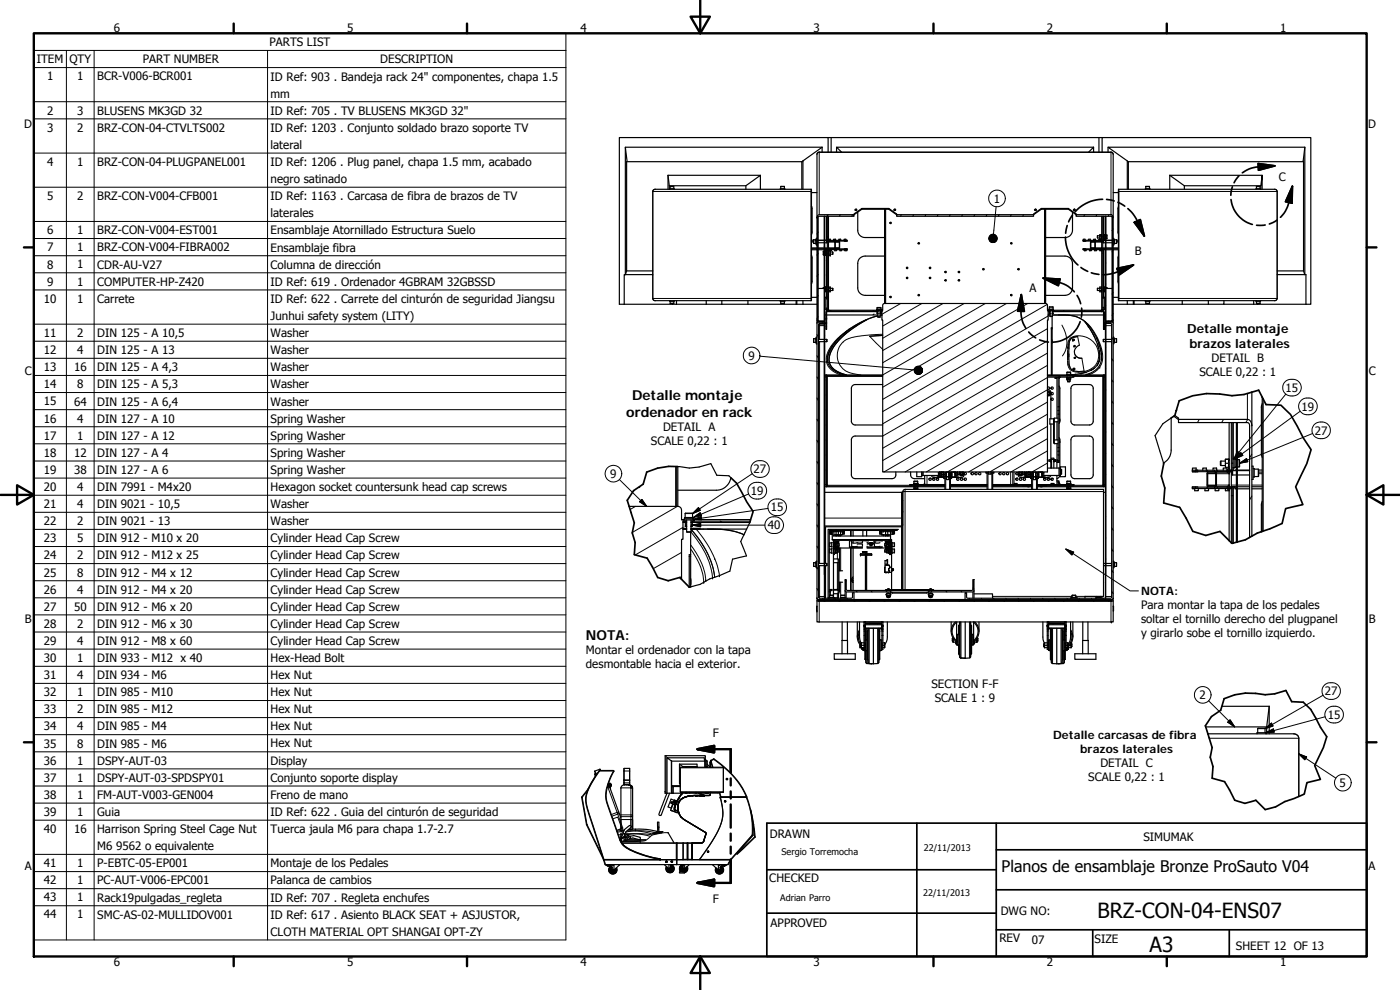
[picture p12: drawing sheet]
<svg xmlns="http://www.w3.org/2000/svg" width="420mm" height="297mm" viewBox="0 0 420 297" stroke-linecap="round" stroke-linejoin="round" font-family="sans-serif">
<defs><g id="words">
<g font-size="6.3">
<text x="329.4" y="275.4">BRZ-CON-04-ENS07</text>
<text x="345" y="285.6">A3</text>
</g>
<text font-size="4.8" x="300.6" y="261.8">Planos de ensamblaje Bronze ProSauto V04</text>
<g font-size="4.1">
<text x="187.9" y="125.1">ordenador en rack</text>
<text x="189.7" y="120.2">Detalle montaje</text>
<text x="175.8" y="191.9">NOTA:</text>
</g>
<g font-size="3.8">
<text x="356.3" y="99.9">Detalle montaje</text>
<text x="357" y="104.4">brazos laterales</text>
</g>
<g font-size="3.5">
<text x="34.2" y="9.6">6</text>
<text x="104.2" y="9.6">5</text>
<text x="174.2" y="9.6">4</text>
<text x="244.2" y="9.6">3</text>
<text x="314.2" y="9.6">2</text>
<text x="384.2" y="9.6">1</text>
<text x="80.9" y="13.9">PARTS LIST</text>
<text x="11.1" y="19">ITEM</text>
<text x="20.8" y="19">QTY</text>
<text x="42.9" y="19">PART NUMBER</text>
<text x="114.1" y="19">DESCRIPTION</text>
<text x="14.1" y="24.1">1</text>
<text x="23.1" y="24.1">1</text>
<text x="29.2" y="24.1">BCR-V006-BCR001</text>
<text x="81.2" y="24.2">ID Ref: 903 . Bandeja rack 24&quot; componentes, chapa 1.5</text>
<text x="81.2" y="29.3">mm</text>
<text x="14.1" y="34.4">2</text>
<text x="23.1" y="34.4">3</text>
<text x="29.2" y="34.4">BLUSENS MK3GD 32</text>
<text x="81.2" y="34.4">ID Ref: 705 . TV BLUSENS MK3GD 32&quot;</text>
<text x="7.3" y="38.4">D</text>
<text x="14.1" y="39.5">3</text>
<text x="23.1" y="39.5">2</text>
<text x="29.2" y="39.5">BRZ-CON-04-CTVLTS002</text>
<text x="81.2" y="39.6">ID Ref: 1203 . Conjunto soldado brazo soporte TV</text>
<text x="410.6" y="38.4">D</text>
<text x="81.2" y="44.7">lateral</text>
<text x="14.1" y="49.8">4</text>
<text x="23.1" y="49.8">1</text>
<text x="29.2" y="49.8">BRZ-CON-04-PLUGPANEL001</text>
<text x="81.2" y="49.8">ID Ref: 1206 . Plug panel, chapa 1.5 mm, acabado</text>
<text x="81.2" y="55">negro satinado</text>
<text x="383.8" y="54.4">C</text>
<text x="14.1" y="60">5</text>
<text x="23.1" y="60.1">2</text>
<text x="29.2" y="60.1">BRZ-CON-V004-CFB001</text>
<text x="81.2" y="60.1">ID Ref: 1163 . Carcasa de fibra de brazos de TV</text>
<text x="81.2" y="65.2">laterales</text>
<text x="298.2" y="60.8">1</text>
<text x="14.1" y="70.3">6</text>
<text x="23.1" y="70.3">1</text>
<text x="29.2" y="70.3">BRZ-CON-V004-EST001</text>
<text x="81.2" y="70.4">Ensamblaje Atornillado Estructura Suelo</text>
<text x="14.1" y="75.4">7</text>
<text x="23.1" y="75.4">1</text>
<text x="29.2" y="75.5">BRZ-CON-V004-FIBRA002</text>
<text x="81.2" y="75.5">Ensamblaje fibra</text>
<text x="340.6" y="76.4">B</text>
<text x="14.1" y="80.6">8</text>
<text x="23.1" y="80.6">1</text>
<text x="29.2" y="80.6">CDR-AU-V27</text>
<text x="81.2" y="80.7">Columna de dirección</text>
<text x="14.1" y="85.7">9</text>
<text x="23.1" y="85.7">1</text>
<text x="29.2" y="85.7">COMPUTER-HP-Z420</text>
<text x="81.2" y="85.8">ID Ref: 619 . Ordenador 4GBRAM 32GBSSD</text>
<text x="309" y="87.5">A</text>
<text x="13.1" y="90.8">10</text>
<text x="23.1" y="90.8">1</text>
<text x="29.2" y="90.8">Carrete</text>
<text x="81.2" y="91">ID Ref: 622 . Carrete del cinturón de seguridad Jiangsu</text>
<text x="13.1" y="101.1">11</text>
<text x="23.1" y="101.1">2</text>
<text x="29.2" y="101.1">DIN 125 - A 10,5</text>
<text x="81.2" y="96.1">Junhui safety system (LITY)</text>
<text x="81.2" y="101.2">Washer</text>
<text x="13.1" y="106.3">12</text>
<text x="23.1" y="106.2">4</text>
<text x="29.2" y="106.3">DIN 125 - A 13</text>
<text x="81.2" y="106.3">Washer</text>
<text x="224.6" y="108">9</text>
<text x="7.4" y="112.6">C</text>
<text x="13.1" y="111.4">13</text>
<text x="22.2" y="111.4">16</text>
<text x="29.2" y="111.4">DIN 125 - A 4,3</text>
<text x="81.2" y="111.4">Washer</text>
<text x="360" y="112.9">SCALE 0,22 : 1</text>
<text x="363.6" y="108.7">DETAIL B</text>
<text x="410.8" y="112.6">C</text>
<text x="13.1" y="116.5">14</text>
<text x="23.1" y="116.5">8</text>
<text x="29.2" y="116.5">DIN 125 - A 5,3</text>
<text x="81.2" y="116.6">Washer</text>
<text x="385.8" y="117.6">15</text>
<text x="13.1" y="121.6">15</text>
<text x="22.2" y="121.7">64</text>
<text x="29.2" y="121.7">DIN 125 - A 6,4</text>
<text x="81.2" y="121.7">Washer</text>
<text x="390.6" y="123.2">19</text>
<text x="13.1" y="126.8">16</text>
<text x="13.1" y="131.9">17</text>
<text x="23.1" y="126.8">4</text>
<text x="23.1" y="131.9">1</text>
<text x="29.2" y="126.8">DIN 127 - A 10</text>
<text x="29.2" y="131.9">DIN 127 - A 12</text>
<text x="81.2" y="126.8">Spring Washer</text>
<text x="81.2" y="132">Spring Washer</text>
<text x="199" y="129.5">DETAIL A</text>
<text x="394.6" y="130.4">27</text>
<text x="13.1" y="137.1">18</text>
<text x="22.2" y="137.1">12</text>
<text x="29.2" y="137.1">DIN 127 - A 4</text>
<text x="81.2" y="137.1">Spring Washer</text>
<text x="195.4" y="133.6">SCALE 0,22 : 1</text>
<text x="13.1" y="142.2">19</text>
<text x="22.2" y="142.2">38</text>
<text x="29.2" y="142.2">DIN 127 - A 6</text>
<text x="81.2" y="142.2">Spring Washer</text>
<text x="183.1" y="143.4">9</text>
<text x="226.2" y="142">27</text>
<text x="13.1" y="147.3">20</text>
<text x="23.1" y="147.3">4</text>
<text x="29.2" y="147.3">DIN 7991 - M4x20</text>
<text x="81.2" y="147.3">Hexagon socket countersunk head cap screws</text>
<text x="225.4" y="148.5">19</text>
<text x="13.1" y="152.4">21</text>
<text x="23.1" y="152.4">4</text>
<text x="29.2" y="152.4">DIN 9021 - 10,5</text>
<text x="81.2" y="152.4">Washer</text>
<text x="231.3" y="153.5">15</text>
<text x="13.1" y="157.5">22</text>
<text x="23.1" y="157.5">2</text>
<text x="29.2" y="157.5">DIN 9021 - 13</text>
<text x="81.2" y="157.6">Washer</text>
<text x="230.4" y="158.8">40</text>
<text x="13.1" y="162.7">23</text>
<text x="13.1" y="167.8">24</text>
<text x="23.1" y="162.6">5</text>
<text x="23.1" y="167.8">2</text>
<text x="29.2" y="162.7">DIN 912 - M10 x 20</text>
<text x="29.2" y="167.8">DIN 912 - M12 x 25</text>
<text x="81.2" y="162.7">Cylinder Head Cap Screw</text>
<text x="81.2" y="167.9">Cylinder Head Cap Screw</text>
<text x="13.1" y="173">25</text>
<text x="23.1" y="173">8</text>
<text x="29.2" y="173">DIN 912 - M4 x 12</text>
<text x="81.2" y="173">Cylinder Head Cap Screw</text>
<text x="13.1" y="178.1">26</text>
<text x="23.1" y="178.1">4</text>
<text x="29.2" y="178.1">DIN 912 - M4 x 20</text>
<text x="81.2" y="178.1">Cylinder Head Cap Screw</text>
<text x="342.4" y="178.5">NOTA:</text>
<text x="13.1" y="183.2">27</text>
<text x="22.2" y="183.2">50</text>
<text x="29.2" y="183.2">DIN 912 - M6 x 20</text>
<text x="81.2" y="183.3">Cylinder Head Cap Screw</text>
<text x="342.4" y="182.7">Para montar la tapa de los pedales</text>
<text x="7.4" y="186.9">B</text>
<text x="13.1" y="188.4">28</text>
<text x="23.1" y="188.4">2</text>
<text x="29.2" y="188.4">DIN 912 - M6 x 30</text>
<text x="81.2" y="188.4">Cylinder Head Cap Screw</text>
<text x="342.4" y="186.9">soltar el tornillo derecho del plugpanel</text>
<text x="342.4" y="191.1">y girarlo sobe el tornillo izquierdo.</text>
<text x="410.8" y="186.9">B</text>
<text x="13.1" y="193.5">29</text>
<text x="23.1" y="193.5">4</text>
<text x="29.2" y="193.5">DIN 912 - M8 x 60</text>
<text x="81.2" y="193.5">Cylinder Head Cap Screw</text>
<text x="175.8" y="196.3">Montar el ordenador con la tapa</text>
<text x="13.1" y="198.6">30</text>
<text x="13.1" y="203.8">31</text>
<text x="23.1" y="198.6">1</text>
<text x="23.1" y="203.7">4</text>
<text x="29.2" y="198.6">DIN 933 - M12 x 40</text>
<text x="29.2" y="203.8">DIN 934 - M6</text>
<text x="81.2" y="198.6">Hex-Head Bolt</text>
<text x="81.2" y="203.7">Hex Nut</text>
<text x="175.8" y="200.4">desmontable hacia el exterior.</text>
<text x="13.1" y="208.9">32</text>
<text x="23.1" y="208.9">1</text>
<text x="29.2" y="208.9">DIN 985 - M10</text>
<text x="81.2" y="208.9">Hex Nut</text>
<text x="279.5" y="206.3">SECTION F-F</text>
<text x="360" y="209.8">2</text>
<text x="397.6" y="208.6">27</text>
<text x="13.1" y="214">33</text>
<text x="23.1" y="214">2</text>
<text x="29.2" y="214">DIN 985 - M12</text>
<text x="81.2" y="214">Hex Nut</text>
<text x="280.5" y="210.5">SCALE 1 : 9</text>
<text x="398.5" y="215.7">15</text>
<text x="13.1" y="219.1">34</text>
<text x="23.1" y="219.1">4</text>
<text x="29.2" y="219.1">DIN 985 - M4</text>
<text x="81.2" y="219.1">Hex Nut</text>
<text x="214" y="221.3">F</text>
<text x="316.1" y="221.7">Detalle carcasas de fibra</text>
<text x="13.1" y="224.3">35</text>
<text x="23.1" y="224.3">8</text>
<text x="29.2" y="224.3">DIN 985 - M6</text>
<text x="81.2" y="224.2">Hex Nut</text>
<text x="324.2" y="225.8">brazos laterales</text>
<text x="13.1" y="229.4">36</text>
<text x="23.1" y="229.4">1</text>
<text x="29.2" y="229.4">DSPY-AUT-03</text>
<text x="81.2" y="229.4">Display</text>
<text x="330.2" y="230">DETAIL C</text>
<text x="13.1" y="234.6">37</text>
<text x="13.1" y="239.7">38</text>
<text x="23.1" y="234.5">1</text>
<text x="23.1" y="239.7">1</text>
<text x="29.2" y="234.6">DSPY-AUT-03-SPDSPY01</text>
<text x="29.2" y="239.7">FM-AUT-V003-GEN004</text>
<text x="81.2" y="234.6">Conjunto soporte display</text>
<text x="81.2" y="239.7">Freno de mano</text>
<text x="326.6" y="234.2">SCALE 0,22 : 1</text>
<text x="402" y="236.1">5</text>
<text x="13.1" y="244.8">39</text>
<text x="23.1" y="244.8">1</text>
<text x="29.2" y="244.8">Guia</text>
<text x="81.2" y="244.9">ID Ref: 622 . Guia del cinturón de seguridad</text>
<text x="13.1" y="250">40</text>
<text x="22.2" y="250">16</text>
<text x="29.2" y="250">Harrison Spring Steel Cage Nut</text>
<text x="81.2" y="250">Tuerca jaula M6 para chapa 1.7-2.7</text>
<text x="231.1" y="251.4">DRAWN</text>
<text x="29.2" y="255.1">M6 9562 o equivalente</text>
<text x="343.2" y="252.3">SIMUMAK</text>
<text x="7.4" y="261.1">A</text>
<text x="13.1" y="260.2">41</text>
<text x="23.1" y="260.2">1</text>
<text x="29.2" y="260.2">P-EBTC-05-EP001</text>
<text x="81.2" y="260.2">Montaje de los Pedales</text>
<text x="410.8" y="261.1">A</text>
<text x="13.1" y="265.3">42</text>
<text x="23.1" y="265.3">1</text>
<text x="29.2" y="265.3">PC-AUT-V006-EPC001</text>
<text x="81.2" y="265.4">Palanca de cambios</text>
<text x="230.9" y="264.6">CHECKED</text>
<text x="13.1" y="270.5">43</text>
<text x="13.1" y="275.6">44</text>
<text x="23.1" y="270.4">1</text>
<text x="23.1" y="275.6">1</text>
<text x="29.2" y="270.5">Rack19pulgadas_regleta</text>
<text x="29.2" y="275.6">SMC-AS-02-MULLIDOV001</text>
<text x="81.2" y="270.5">ID Ref: 707 . Regleta enchufes</text>
<text x="81.2" y="275.7">ID Ref: 617 . Asiento BLACK SEAT + ASJUSTOR,</text>
<text x="214" y="270.9">F</text>
<text x="300.3" y="274.5">DWG NO:</text>
<text x="81.2" y="280.8">CLOTH MATERIAL OPT SHANGAI OPT-ZY</text>
<text x="231.3" y="278.2">APPROVED</text>
<text x="299.9" y="282.6">REV</text>
<text x="309.7" y="283.3">07</text>
<text x="328.5" y="283">SIZE</text>
<text x="370.9" y="285.1">SHEET 12 OF 13</text>
<text x="34.2" y="289.9">6</text>
<text x="104.2" y="289.9">5</text>
<text x="174.2" y="289.9">4</text>
<text x="244.2" y="289.9">3</text>
<text x="314.2" y="289.9">2</text>
<text x="384.2" y="289.9">1</text>
</g>
<g font-size="2.7">
<text x="234.5" y="256.6">Sergio Torremocha</text>
<text x="277.3" y="255.2">22/11/2013</text>
<text x="277" y="268.7">22/11/2013</text>
<text x="234.2" y="270.2">Adrian Parro</text>
</g>
</g></defs>
<g fill="none" stroke="#000" stroke-width=".3">
<path d="M10.1 10h159.7v272h-159.7zM10.1 15.1h159.7M19.9 15.1v266.9M28.2 15.1v266.9M80.3 15.1v266.9M10.1 20.3h159.7M10.1 30.5h159.7M10.1 35.7h159.7M10.1 45.9h159.7M10.1 56.2h159.7M195.9 57.4v32.2M196.7 56.8l-.5 .1-.3 .5"/>
<path d="M201.1 56h1.1M234.3 56h1.1M243.4 56.8v.6h-47.5M243.5 57.4l-.1 32.2h-47.5M245.9 45.7v18.7M245.9 45.7h87.7l.5 .6M245.9 45.6v.1M245.9 45.7l-.5 .2-.2 .4M333.4 45.6v18.8M335.8 56.8v.6h-.2M343.9 56h1.1M377.1 56h1.1"/>
<path d="M382.5 56.8l.5 .1 .3 .5M383.3 57.4h-47.5v32.2h-.2M383.3 57.4v32.2M10.1 66.4h159.7M10.1 71.6h159.7M10.1 76.7h159.7M243.5 74.4h1.7M243.5 72.6h.7M244.2 71.9v1.1M245.5 74.4h1.9M245.5 69.6l-.3 .6M245.5 76l-.3 .6"/>
<path d="M247.1 75.4v1.1M247.4 78l.1 .1M247.5 74.4h.8M248 64.9v7.3M248 74.9v.4M248 76.6v9.6M248.1 71h.2M248.1 76h.2M248.2 72.6h.1M248.5 64.4l-.2 .5M248.7 74.4h1.9M248.7 72.6h1.9"/>
<path d="M250.4 72.1v.2M250.4 74.7v.2M250.7 74.4h1.2M250.7 72.6h1.2M252 72.1v.2M252 74.7v.2M252.2 64.4l-.3 .5M253.7 72.1v.2M253.7 74.7v.2M255.9 64.4l-.3 .5M256.9 62.8v.2M265.8 62.8v28.3"/>
<path d="M268.6 62.8v.2M270.5 64.4l-.3 .5M274.2 64.4l-.3 .5M277.9 64.4l-.3 .5M281.5 64.4l-.2 .5M285.2 64.4l-.3 .5M288.9 64.4l-.3 .5M292.5 64.4l-.2 .5M296.2 64.4l-.3 .5M298.9 62l-.8 8.3M299.9 64.4l-.3 .5M303.5 64.4l-.3 .5"/>
<path d="M307.2 64.4l-.3 .5M310.8 62.8v.2M313.5 62.8v28.3M322.5 62.8v.2M325.5 72.1v.2M325.5 74.7v.2M325.5 64.4l-.3 .5M327.3 72.1v.2M327.3 74.7v.2M327.4 74.4h1.2M327.4 72.6h1.2M328.7 74.4h1.9"/>
<path d="M328.7 72.6h1.9M328.9 72.1v.2M328.9 74.7v.2M329.2 64.4l-.3 .5M331 74.4h.8M331 72.6h.1M331 76h.2M331 71h.2M331.3 64.9v5.5M331.3 71.7v.4M331.3 74.8v11.4M331.8 74.4h1.9"/>
<path d="M331.8 78.8v.2M332.2 70.5v1.1M332.9 64.4l-.3 .5M334.1 74.4h1.5M334.1 68.6l-.4 .6M334.1 75l-.4 .6M335 71.9v1.1M335.1 72.6h.5M10.1 87h159.7M10.1 81.9h159.7M10.1 97.3h159.7M195.9 89.6l.2 .4 .6 .2"/>
<path d="M201.1 91h1.1M234.3 91h1.1M243.5 89.6l-.1 .6M245.5 82.3l-.3 .6M245.5 88.7l-.3 .6M245.5 95l-.3 .6M245.6 97.4l.4 .1v.2M245.6 97.7h.4M246 97.7v4.1M246 97v.5h1.4M246 97.7h1.4M246.7 96.6l.2 .4"/>
<path d="M247.1 86.3v.3M247.4 95.9l.1 .2M247.4 91.5l.1 .1M247.4 87l.1 .1M247.4 82.5l.1 .1M247.9 96.8h.2M247.9 95.7h.2M247.9 97.9l.2 .1M248 87.5v1.7M248.1 87h.2M248.3 92.9h.3M248.7 93.1h14.4"/>
<path d="M249.3 93.3l.4 .2M254 99.5h.1M254 99.5l-2.6 2.2-1.7 2.2-1.1 2.1-.3 2M255.7 93.3l.3 .2M262 93.3l.4 .2M263.2 92.3h1.2M263.3 93.9l.2 .1M263.4 93.1l-.3 .2M263.4 93.1h.1M263.5 94.8a24.9 24.9 0 0 0-14.7 10.2l-.6 1.4-.2 1.5a4.4 4.4 0 0 0 2.3 3.6l2 1M264.1 93.6l.3 .3M264.3 93.3l.3 .2"/>
<path d="M264.4 93.7l.1 .1M264.5 93.1h.4M264.7 94.6h-.6M270.3 91.1l-5.6 3.2M276.7 91.1l-11.8 6.7M283 91.1l-18.1 10.4M287.9 81.4v.4M287.9 83.9v.3M289.4 91.1l-24.5 14.1M295.7 91.1l-30.8 17.7M302.1 91.1l-37.2 21.4M308.4 91.1l-43.5 25.1"/>
<path d="M314.3 91.4l-49.4 28.4M314.4 93.1h.4M314.4 98.6l-49.5 28.6M314.6 94.8l-49.7 28.7M314.6 93.3l.3 .2M314.9 92.1h1.1M315.1 94l-.1 .1M315.1 93.7l-.2 .2M315.5 98.7h.3M315.9 94v.1M316 93.9l-.2 .1M316.1 93.1h14.4"/>
<path d="M316.2 93.1l-.3 .2M317.7 94.5a10.5 10.5 0 0 1 11.5 6.5l1.5 3.9 .2 3.1a5.2 5.2 0 0 1-2.5 3.7l-1.7 .8M318.7 97.5a8.2 8.2 0 0 1 .1 9.3M319.2 93.3l.4 .2M325.5 93.3l.4 .2M326.6 97.9h.1M326.6 97.9l1.3 2.1M330.6 92.9h.4M331 87h.2M331.2 96.8h.2M331.2 95.7h.2M331.2 97.9l.2 .1"/>
<path d="M331.3 87.5v1.7M331.8 97.7h1.8M331.8 85.2v.2M331.8 91.5v.2M331.8 97.9v.2M332.2 86.3v.3M332.8 96.3l-.2 .3M334.1 81.3l-.4 .6M334.1 87.7l-.4 .6M334.1 94l-.4 .6M343.9 91h1.1M377.1 91h1.1"/>
<path d="M383.3 89.6h-47.5v.6M383.3 89.6l-.2 .4-.6 .2M10.1 102.4h159.7M10.1 107.5h159.7M10.1 112.6h159.7M10.1 117.8h159.7M228 106.9l46.4 4.1M244.2 101.6v1.1M245.2 119.4l.4 .8M245.2 113.1l.4 .8M245.2 106.7l.4 .8M245.2 100.4l.4 .8"/>
<path d="M246 102.5v66.6M247.4 118.4l.1 .1M247.4 113.9l.1 .1M247.4 109.4l.1 .1M247.4 104.9l.1 .2M247.4 100.5l.1 .1M247.9 113.2h.2M248.1 112.5v.2M264.9 100.6l-3.9 .3 3.9 3.9M264.9 112.9h-16.6v32.7h24.8M264.9 100.3l-5.5 .3a10.3 10.3 0 0 0-6.7 2.3 5.7 5.7 0 0 0-.9 6.1 5.7 5.7 0 0 0 5.3 3.3l1.2 .2M314.4 117.7a.49 .49 0 0 1 .7 .4 .49 .49 0 0 1-.7 .4"/>
<path d="M314.4 109.6l-49.5 28.6M314.4 105.9l-49.5 28.6M314.4 102.3l-49.5 28.5M314.4 116.9l-42.8 24.7M314.4 113.3l-49.1 28.3M317.2 113.5v12M320.2 111.7h1.1M320.5 104.2a2.9 2.9 0 0 1 3.3-3.4h.4a5.6 5.6 0 0 1 5 3.5 5.6 5.6 0 0 1-1.1 5.9l-2.4 1.2-2.3 .3a2.66 2.66 0 0 1-2.9-2.2M320.5 104.5v.8M320.5 107.1v.3M320.5 107.6v.2M320.5 108v.4"/>
<path d="M321.9 102.1h.1M322 112.8v.4M322.1 110.8h.1M322.3 112.9h8.7v32.7h-8.7M322.3 103.9h.1M322.4 101.9a.27 .27 0 0 1-.1 .3 .27 .27 0 0 1-.4-.1M322.5 110.6a.27 .27 0 0 1-.1 .3 .27 .27 0 0 1-.3-.1M322.6 106.4a2.05 2.05 0 0 0 2.1 1.1l.6 3.8M322.7 103.7l-.1 .3-.3-.1M322.7 107.3v.2l-.3-.1M322.8 112.3h.1M322.8 112.3l-.7 .1h.5"/>
<path d="M323.9 103.6l-.5-2.6a2.28 2.28 0 0 0-2.6 2.5l.1 6 .3 .8M324.4 112.1h.1M324.7 112l-.3 .1M325.9 111.7l-.4 .1M325.9 111.7h.1M327.1 112l-1.3 .5M328.5 110.5l-1.3 .7 1-.5M328.7 101.7h.1M329.2 101.7v-.2l1.2 3.5 .1 2.8M329.3 109.5h.1M329.3 103.2h.1M329.9 108.2l-.5 1.1 .5-.9"/>
<path d="M329.9 108.2h.1M330 103.9h.1M330.3 104.6l.1 .7M330.6 107.3l-.1 .8M331.2 113.2h.2M331.2 112.5v.2M331.8 104.2v.2M331.8 110.6v.2M331.8 116.9v.2M333.6 113.9l.5 .8M333.6 107.5l.5 .8M333.6 101.2l.5 .8"/>
<path d="M335 101.6v1.1M374.4 118v7.8M379.1 119.7v39.6M385.8 114.5a2.76 2.76 0 0 1 3.3-.4 2.76 2.76 0 0 1 1.2 3.1 2.74 2.74 0 0 1-3.7 1.5 2.74 2.74 0 0 1-1.1-4zM385.9 118.3l-13.9 17.2M10.1 122.9h159.7M10.1 128h159.7M10.1 133.2h159.7M10.1 138.3h159.7M202.8 140v11.9M226.1 138.9a2.76 2.76 0 0 1 3.4-.4 2.76 2.76 0 0 1 1.2 3.1 2.71 2.71 0 0 1-3.9 1.4 2.71 2.71 0 0 1-.7-4.1zM245.2 138.5l.4 .8"/>
<path d="M245.2 132.1l.4 .8M245.2 125.8l.4 .8M247.4 136.4l.1 .1M247.4 131.9l.1 .1M247.4 127.4l.1 .1M247.4 122.9l.1 .1M314.4 135.3l-11 6.3M314.4 138.9l-4.7 2.7M314.4 131.6l-17.4 10M314.4 124.3l-30.1 17.3M314.4 127.9l-23.7 13.7M314.4 120.6l-36.4 21"/>
<path d="M317.2 126.6v5.4M317.2 133.1v4.9M317.2 138.3v.4M317.5 124.3h.3M317.5 138.3h.3M317.5 134.3h.3M317.5 122h.3M317.5 136.5h.3M331.8 123.3v.2M331.8 129.6v.2M331.8 136v.2M333.6 139.3l.5 .8"/>
<path d="M333.6 132.9l.5 .8M333.6 126.6l.5 .8M333.6 120.2l.5 .8M359.9 125.8l-.5 1M367.2 125.8l-.6 1M369.5 139h.5M370.1 126.8v10.9M370.4 137.2l-.2 .5 .4-.3M370.5 137.3l-.3 .4M371.7 135.7l-.3-.3-.4 .8M371.8 137.9v2.2M372 139l2.1-1.4 .4 .9z"/>
<path d="M372.1 136.1l.3-.3 .6 .8-1 .5M374.4 125.9l-.5 .9M375.7 136.2l-.7 1.2M390.2 123.4l-17.7 13M390.5 120.1a2.78 2.78 0 0 1 3.4-.4 2.78 2.78 0 0 1 1.2 3.1 2.76 2.76 0 0 1-3.6 1.5 2.76 2.76 0 0 1-1.4-3.6zM393.9 130.1l-21.9 8.9M394.5 127.3a2.75 2.75 0 0 1 3.4-.4 2.75 2.75 0 0 1 1.2 3.1 2.73 2.73 0 0 1-3.8 1.5 2.73 2.73 0 0 1-1-3.9zM10.1 143.4h159.7M10.1 148.6h159.7M10.1 153.7h159.7M10.1 158.8h159.7M185.9 143.9l8.2 8"/>
<path d="M190.7 151.9l-1.6 1M191.9 146h.1M191.9 150.5l.7-.7 1.5 2.1zM192 146h.1M203.3 151.9l-13.5 7.8M204.5 155.9h.9M205 158.2l-14.3 8.3M205.1 156.4l.6 .3M205.7 157.9h.1M206.1 157.5l-.4 .3M207.3 159.6a24.6 24.6 0 0 1 6.5 13.5v.3M207.4 158.7a26.2 26.2 0 0 1 7.1 14.5 25.9 25.9 0 0 0-7.1-14.3"/>
<path d="M207.6 157.9h.1M207.8 157.6l2.5-.5v1zM207.8 157.6h21.7M207.8 157.1l-.4 .4M208 155.3h.1M208 155.9h17.3M208 155.8l.4 .1M208.4 156.3h-.1M208.9 158.7a28.3 28.3 0 0 1 7 14M208.9 154.7l1.2-.9 .4 1h-.2M209.6 152.3l.6 .8-2.4 1zM210.5 155.3l.1 .7-1.4-.1"/>
<path d="M211.2 158.7h.9a27.3 27.3 0 0 1 11.2 1.7M216.1 156.3l.8 .5M224.7 148.2l-14.9 6.4M225.3 145.4a2.75 2.75 0 0 1 3.5-.4 2.75 2.75 0 0 1 .9 3.5 2.75 2.75 0 0 1-3.8 1 2.75 2.75 0 0 1-.9-3.8zM225.8 142.1l-18 12h-2.2M230.3 155.7a2.77 2.77 0 0 1 3.4-.4 2.77 2.77 0 0 1 1.3 3.2 2.79 2.79 0 0 1-3.5 1.5 2.79 2.79 0 0 1-1.8-3.3zM230.5 152.5l-20.5 3M231.3 150.4a2.78 2.78 0 0 1 3.3-.4 2.78 2.78 0 0 1 1.3 3.1 2.75 2.75 0 0 1-3.8 1.5 2.75 2.75 0 0 1-1.1-4zM245.2 157.5l.4 .8M245.2 151.2l.4 .8M245.2 144.8l.4 .8M247.4 158.8l.1 .1"/>
<path d="M247.4 154.3l.1 .2M247.4 149.8l.1 .2M247.4 145.4l.1 .1M247.4 140.9l.1 .1M247.5 155.4h23.1M247.9 145.4h.2M248.1 145.8v.2M250.3 159.3h2M250.3 159.5h2M252.3 159.6h.4M264.7 159.6h.4M265.1 159.3h2"/>
<path d="M265.1 159.5h2M270.7 150.2h.3l-.1 7.3M270.9 147.7v5.9M271.6 146.8v.1a.46 .46 0 0 1 0 .6 .46 .46 0 0 1-.6 0M273.4 145.4v.3M274.3 144.4h1.1M277.1 141.6v1.1M278.2 142.7v2.7M281.3 142.7v.5M281.6 142.8h.3M282.1 141.6v.3M283.3 142.3h.3"/>
<path d="M283.3 143.5h.3M283.3 143h.3M283.8 141.6v.3M283.8 142.8v4M285 141.6v.3M285 142.8v4M285.2 142.3h.4M285.2 143.5h.4M285.2 143h.4M286.6 141.6v1.5M286.7 141.6v.5M286.9 142.8h.3"/>
<path d="M287.5 142.3v.9M295.9 141.9h.3M296.5 141.6v5.2M297.7 141.6v5.2M297.9 141.9h.3M303.3 141.6v3.8M304.3 141.6v3.5M307.1 145.4v.3M307.4 142.3v.9M307.7 142.8h.3M307.9 145.4v.3M308.2 141.6v.3"/>
<path d="M308.4 145.8v.2M308.9 145.8v.2M309.3 143.5h.3M309.3 142.4h.3M309.3 143.1h.3M309.9 141.6v.3M309.9 142.8v4M311.1 141.6v.3M311.1 142.8v4M311.3 143.5h.3M311.3 142.4h.3M311.3 143.1h.3"/>
<path d="M312.3 145.8v.2M312.6 141.6v1.5M312.7 141.6v.5M312.7 145.8v.2M312.9 142.8h.4M313.2 145.4v.3M313.6 142.7v.5M314 145.4v.3M317.2 144.3v1.1M317.5 144.8h.3M317.8 140.4v2.3M320.2 144.4h1.1"/>
<path d="M322 145.4v.3M331.2 147.5h-59.6v29.4M331.2 145.4h.2M331.2 145.8v.2M331.8 142.3v.2M331.8 148.7v.2M331.8 155v.2M333.6 158.3l.5 .8M333.6 152l.5 .7M333.6 145.6l.5 .8M358.7 141.1v.4M358.7 146.2v.4"/>
<path d="M362.3 141.1v.4M362.3 146.2v.4M362.4 145.5h2.4M362.4 142.1h2.4M365.1 145.5h3.7M365.1 142.1h3.7M365.3 141.1v.4M365.3 146.2v.4M369.5 142.1h.3M369.5 145.5h1.6M369.5 148.7h.5M370.1 140.3v.8"/>
<path d="M370.1 146.5v16.4M371.3 145.5h3.7M371.3 156.4l-.2 .4M375.7 145.5h3.1M375.7 148.8l-.7 1.2M377.6 140.8v2.2M377.7 142.1h1.1M10.1 164h159.7M10.1 169.1h159.7M10.1 174.2h159.7M10.1 179.4h159.7M204.5 165.8l-8.4 4.8"/>
<path d="M204.5 173l-.5 .3M206.9 166.9h.4M207.3 163.5a18 18 0 0 1 4.5 10.9v-.4M207.3 164.8a18.1 18.1 0 0 1 3.9 9.9M214.5 167.6h.1M244.2 168.8v1.1M245.2 179.6h.1M245.2 176.6l.4 .8M245.2 170.2l.4 .8M245.2 163.9l.4 .8M245.9 179.9v.2M246 169.7v9.8"/>
<path d="M246.9 179.5l.2 .4M247.4 179h-1.4l-.4 .2M247.4 167.8l.1 .1M247.4 163.3l.1 .1M247.4 172.3l.1 .1M249 178.6h1.1M249 164.7v1.2M249 162.9v1.1M249.8 161.9h.3M249.8 162h.3M250.1 166.4h.3M250.1 163.9h.3"/>
<path d="M250.1 162.3h.3M250.1 164.1h.3M250.3 160.5h2M250.5 179.5l.3 .4M250.9 160.7h.8M251 164.7h.5M251.3 178.1v1.3l.3-.1M251.3 165.6v2.1M251.3 168.8v8.1M251.3 160.5v.2M251.3 164.8v.2M252.3 160.4h.4"/>
<path d="M252.3 160.5v.3M252.3 164.4v6.9M252.3 174.7v4.7M252.4 178.6h1.1M253.6 174l.4 .4M254 177.6v1.9M254.2 179.5l.3 .4M255.6 164.1v.2M256.3 179.9h33.3M256.8 177.2l.4 .4M261.2 163.5h.4M261.3 177.2l.4 .4"/>
<path d="M264.7 160.4h.4M265.1 160.5h2M265.8 160.7h.7M265.8 177.2l.4 .4M265.9 164.7h.5M266.1 178.9a.63 .63 0 0 1 1.1 0M266.7 170.6v.6M266.8 161.9v.9M266.8 164.1v.3M267 166.4h.3M267 163.9h.3M267 162.3h.3"/>
<path d="M267 164.1h.3M267.2 176.9l.4 .3M267.3 161.9h.3M267.3 162h.3M267.8 177.7v.2M268.4 164.7v1.2M268.4 162.9v1.1M273.6 176.9l.4 .3M278.1 177.7v.2M278.7 178.9a.63 .63 0 0 1 1.2 0M279.2 177.2l.5 .4M279.9 176.9l.3 .2"/>
<path d="M283.7 177.2l.5 .4M288.2 177.2l.5 .4M289.9 177.9l.2 .2M290.8 179.5l.3 .4M292 177.6v1.9M292 176.4l.3 .3M294.5 179.5l.3 .4M297.9 178.9h23.8M298.2 179.5l.2 .4M301.8 179.5l.3 .4M305.5 179.5l.3 .4M309.2 179.5l.2 .4"/>
<path d="M312.9 179.5l.2 .4M316.5 179.5l.3 .4M319.9 164.7l2.3 1-.5 .8zM319.9 164.7l19.2 12.6h2.6M320.2 179.5l.3 .4M321.7 178.6h1.2M322.9 178.9h2.7M323.8 179.5l.3 .4M327.5 179.5l.3 .4M331.2 179.5l.2 .4M331.8 179h1.8M331.8 161.4v.2"/>
<path d="M331.8 167.7v.2M333.4 179.9v.2M333.6 177.4l.5 .7M333.6 171l.5 .8M333.6 164.7l.5 .7M334.1 179.6h.1M335 168.8v1.1M10.1 184.5h159.7M10.1 189.6h159.7M10.1 194.8h159.7M10.1 199.9h159.7M245.2 180.3l.7 .1v6.2"/>
<path d="M245.2 181.9v1.4M247.7 180.1l-.3 .3M252.2 180.1l-.3 .3M256.7 180.1l-.3 .3M259.3 186.6h.4M259.3 188.9h.3M259.3 189.4h.3M259.3 190.6h.3M259.3 193.6h.3M259.7 189.3v2.7M259.7 195.2v2.7M259.7 186.6h4.9"/>
<path d="M259.9 188.5v3.5M259.9 195.2v3.6M260.2 188.5v3.4M260.2 195.3v3.8M260.3 189.3v8.6M260.6 188.5v10.3M260.9 188.5v10.6M261 187.1h2.3M261.2 180.1l-.4 .3M263.4 188.5v10.6M263.7 188.5v10.3M263.9 189.3v8.6"/>
<path d="M264.6 186.6h.4M264.6 188.5h-5M264.7 188.9h.3M264.7 189.4h.3M264.7 190.6h.3M264.7 193.6h.3M265.7 180.1l-.4 .3M270.1 180.1l-.3 .3M274.6 180.1l-.3 .3M279.1 180.1l-.3 .3M283.6 180.1l-.3 .3M287.8 187.6v.2"/>
<path d="M287.8 196.1v.1M287.9 187.6v8.6M288 186.8v.8M288 196.2v.9M288.1 186.8v10.3M288.1 180.1l-.3 .3M288.3 197.4h.1M288.4 186.6v10.8M290.9 186.6v10.8M291.3 186.8v10.3M291.5 187.6v8.6M292.6 180.1l-.3 .3"/>
<path d="M297.1 180.1l-.3 .3M301.6 180.1l-.3 .3M306.1 180.1l-.4 .3M310.6 180.1l-.4 .3M314.3 186.6h.4M314.3 188.9h.3M314.3 189.4h.3M314.3 190.6h.3M314.3 193.6h.3M314.7 186.6h4.9M314.7 188.5h5M315.1 180.1l-.4 .3"/>
<path d="M315.4 189.3v8.6M315.5 188.5v10.3M315.9 188.5v10.6M316 187.1h2.3M318.4 188.5v10.6M318.7 188.5v10.3M318.9 189.3v8.6M319.1 188.5v3.4M319.1 195.3v3.8M319.4 188.5v3.5M319.4 195.2v3.6M319.6 180.1l-.4 .3"/>
<path d="M319.6 186.6h.4M319.6 189.3v2.7M319.6 195.2v2.7M319.7 188.9h.3M319.7 189.4h.3M319.7 190.6h.3M319.7 193.6h.3M324 180.1l-.3 .3M328.5 180.1l-.3 .3M333 180.1l-.3 .3M334.1 180.3l-.7 .1v6.2M334.1 181.9v1.4"/>
<path d="M10.1 205h159.7M10.1 210.2h159.7M10.1 215.3h159.7M362.7 210.2l7.9 7.9M369.2 216l1.4 2.1-2.1-1.4zM379.7 218.6l1.9-1.6 .5 .8zM379.9 219.8l2.3-1.1 .2 1zM397.1 208.6l-17.4 10h-2.2M397.5 205.5a2.71 2.71 0 0 1 3.7-.2 2.71 2.71 0 0 1 .5 3.6 2.74 2.74 0 0 1-3.6 .7 2.74 2.74 0 0 1-1-3.5zM397.7 215.1l-17.8 4.7M398.4 212.6a2.71 2.71 0 0 1 3.7-.3 2.71 2.71 0 0 1 .5 3.7 2.75 2.75 0 0 1-3.6 .7 2.75 2.75 0 0 1-1.1-3.5zM10.1 220.4h159.7"/>
<path d="M10.1 225.6h159.7M10.1 230.7h159.7M10.1 235.8h159.7M174.6 239.1l.1 .1M174.7 239.2l-.1 .1M174.7 239.2l1.5 8.2M176.4 237.1l-1.7 2.1M176.5 236.7h.1M178.5 231.4l.3 .7M178.5 232.2l.3 .6M178.8 232.1h-.1M178.8 232.1l.2 .4"/>
<path d="M179.4 231.9l-.6 .2M179.8 231.3h.1M179.9 231.3a21 21 0 0 0-4 7.9v1.3l.5 2.2 4.7 15.2M179.9 231.2v.1M179.9 231.3h4.2M180 230.8l.2 .4M182.3 236h.1M182.4 236.2h-.1M182.4 236.2l2.8 7.6-1.7 .6M182.4 236.2h.1M182.5 235.5l.1 .1M182.8 235.8l-.5 .2 .1 .2"/>
<path d="M182.9 236l-.5 .2M183 236.1l-.6 .1M184.1 231.3a12.5 12.5 0 0 0-2 9.6l3.3 9.5a6.7 6.7 0 0 0 5.1 5.3l3.1 1.1 4.4 1.1h-16.7v.1M184.1 231.3l.1 .1M184.1 231.2v.1M186.3 236.4h3M187.2 234.1h1.8M187.3 235.4h1.6M187.3 235.4h.1M187.3 230.5l-.1 .8M188.6 235.5l.6 .3M188.7 235.5l.4 .1"/>
<path d="M188.9 230.5v4.9M189 234h-1.7l-.1 .9M189 234.9h-1.7l-.1 .4M189 235.3l-.1 .1M189 231.3h-1.7l-.1 2.7M189.3 236.4h.5M189.3 235.6l.1 .1M189.3 236.4v8.1h-3M189.3 236.4l.6 .1M189.7 236l-.5-.2 .1 .4M189.8 236.2h-.3l-.2 .2M203.6 239.8h.1"/>
<path d="M203.7 239.5h.1M203.8 239.3h.1M204.2 237.6h12.9M204.2 237.6l.1 .1M204.2 230.4h12.9M204.2 230.4v7.2M204.2 240h.1M204.3 230.2l-.1 .2M204.6 238l-.1 .3M204.6 238.2h.1M204.7 238h.1M205.7 230h.3"/>
<path d="M205.7 237.9h.3M207.9 238.7a5.2 5.2 0 0 0-3.8 1.5M207.9 238.7h.1M208.8 238.7h-.6M208.8 238.7h.1M209 238.7h.1M209.1 238.7h.1M209.3 238.7h.1M209.3 238.7h.3M209.6 238.7h.1M209.8 238.7h.1M209.9 238.7h.1"/>
<path d="M210 238.7h.2M210 238.7h.1M210.2 238.7h.1M210.3 238.7h.1M210.3 238.7h.2M210.5 238.7h.1M210.6 238.7h.1M210.7 238.7h.1M210.8 238.7h.1M211.1 238.7h.1M211.2 238.7h.1M211.3 238.7h.1"/>
<path d="M211.4 238.7h.1M212 230h.2M212 237.9h.2M213.3 228.1l-.1 .2M214.1 227.7l.1 .2M214.2 227.9l-.8 .4 .6 1.9M214.2 227.9a26.3 26.3 0 0 1 9.8 11.1M214.3 227.7l-.1 .2M216 237.7l.2 1.4M216.2 239.2v.1M216.2 239.2h.1M216.9 230.2l.2 .2"/>
<path d="M217.1 237.6l-.2 .1M217.1 230.4v7.2M218.2 233.6v.3zM224 239l-7.6 .2M224 239l.1 .2M224.1 239h-.1M362.9 221.5h26.9M388.3 220.2a1.41 1.41 0 0 1 1.5 1.3v17.5M389.8 221.5h.1M389.8 226.2l11.1 7.3M389.8 226.2l2.3 .9-.5 .9zM10.1 241h159.7"/>
<path d="M10.1 246.1h159.7M10.1 256.3h159.7M176.2 247.4h-.2M176.2 247.4l4.6 9.5M181.1 257.9h.1M181.3 258h37.8l-.7 1.4M181.3 258l.4 1.4M181.3 258h-.2M183.7 244.9l1.7-.6 1.5 4.2M183.9 245.7l1.5-.5 1.4 3.9-1.6 .3M185.7 243.6l-.5 .2 .2 .5 .4-.2M186.3 245h3v2.8v-1.9h-3"/>
<path d="M186.7 253h16.3v4.9M186.7 250.8l-.4 .1M186.9 250.3l-1.3 .2M187 249.9l-.7 .1M187.2 249.4l-1.9 .3M187.4 249l-1.1 .2M187.4 250.3a20.4 20.4 0 0 1 7.7 .6M187.7 250.6h-.3M187.8 249.6a20 20 0 0 1 9 .3M188.2 249.3a19.9 19.9 0 0 1 7.8 1M188.3 250.4l4.2-.3 3.1 .4M188.6 248.9l1.2-.1z"/>
<path d="M189.3 245.9h.6M189.3 248.3v.6M189.9 244.5h-.6v.5h.6M190.7 248.8v.5M192.1 252.3l-5.7 .2M197.1 249.5h.3M197.1 249.6h.1M197.4 249.5v.1M197.4 249.5l-.3 .1M197.7 249.5h.1M197.7 249.5h.3M197.8 249.6l-.5 .1"/>
<path d="M198 257.7l.1 .2M198.1 257.9h.1M198.6 249.7l-2.3 .4M199.9 258.4l.2 .2-.2 .1zM199.9 258.8h.2M200.5 249.9a9.8 9.8 0 0 0-5 .8l-1.8 1.5-1.5 .2-.1 .5M201.2 259.7a.94 .94 0 0 1 .8 1.1 .94 .94 0 0 1-1.2 .7 .94 .94 0 0 1-.6-1.3M201.3 259.9a.76 .76 0 0 1 .5 .9 .76 .76 0 0 1-.9 .5 .76 .76 0 0 1-.5-.9M201.4 259.4a1.22 1.22 0 0 1 .9 1.6 1.22 1.22 0 0 1-1.6 .7 1.22 1.22 0 0 1-.6-1.6 1.18 1.18 0 0 0 .6 1.6 1.18 1.18 0 0 0 1.5-.8 1.18 1.18 0 0 0-1-1.5M201.4 240.8h.1M201.7 240.6l.1 .4-.3 .1M202.4 242.5h.1"/>
<path d="M202.5 242.4h.1M202.6 242h.1M202.6 240.7v.2M202.7 243.1h.1M202.7 240.8h.1M202.8 241.3h.1M202.9 241.2h.1M202.9 240.7h.1M202.9 241.1h.1M203.1 240.7h.1M203.2 240.5h.1M203.2 252.9h-.2"/>
<path d="M203.2 240.4h.1M203.3 243.2h.1M203.3 243.2h.2M203.4 242.6h.1M203.4 242.7l.1 .5M203.4 241.7h.1M203.4 242.7h.1M203.4 242.8h.1M203.5 241.5h.1M203.5 241.5l-.1 1.1M203.5 242.9h.1M203.5 243.2h.1"/>
<path d="M204 240.3l-.5 .9M204.5 259.6a1.23 1.23 0 0 0-.1 2M204.5 259.7a1.16 1.16 0 0 0-.1 1.9M204.5 260l-.3 .6 .2 .7M204.9 259.4h-.1M205 259.9h-.2M205 259.7l-.2 .1M205.1 259.4l-.3 .1M207.8 253h-4.6v4.9M210 257.9h9.3M210 257.9h.1M212.4 255.5l.2 .1z"/>
<path d="M217.5 240.3l.3 .2zM219.1 257.9l.2 .1M219.3 257.9h.1M225.2 242.9l.3 1.1a20.9 20.9 0 0 1 .5 6.6M225.9 250.7l-.1-.1a27.4 27.4 0 0 0-1.8-11.3h-7.8a12.9 12.9 0 0 1-1.9 12.2l-4.3 6.4M225.9 250.7l.1-.1-.3-.1-6.4 7.4M226.2 247.4l.3 3.7-5.3 5.1 4.7-5.5M226.6 251.1v.1M10.1 261.5h159.7M10.1 266.6h159.7M10.1 271.8h159.7M183.2 260a1.23 1.23 0 0 0-.3 1.7 1.23 1.23 0 0 0 1.7 .4 1.23 1.23 0 0 0 .4-1.7"/>
<path d="M183.3 260a1.17 1.17 0 0 0-.4 1.6 1.17 1.17 0 0 0 1.6 .4 1.17 1.17 0 0 0 .4-1.6M183.6 260.1a.94 .94 0 0 0-.6 1.2 .94 .94 0 0 0 1.3 .6 .94 .94 0 0 0 .5-1.3M183.7 260.5a.56 .56 0 0 0 0 1 .56 .56 0 0 0 .8-.6M183.7 260.4a.65 .65 0 0 0-.4 .8 .65 .65 0 0 0 .8 .4 .65 .65 0 0 0 .4-.8M183.7 260.3a.78 .78 0 0 0-.5 1 .78 .78 0 0 0 1 .4 .78 .78 0 0 0 .4-1M201.3 260a.64 .64 0 0 1 .4 .8 .64 .64 0 0 1-.8 .4 .64 .64 0 0 1-.4-.8M201.3 260.1a.55 .55 0 0 1 .3 .7 .55 .55 0 0 1-.7 .4 .55 .55 0 0 1-.4-.7M204.5 260.3l-.1 .6M204.9 260.1l-.1 .1M204.9 260l-.1 .1M205.7 260.5a.55 .55 0 0 1-.3 .6 .55 .55 0 0 1-.6 0M205.8 260.4a.63 .63 0 0 1-.2 .8 .63 .63 0 0 1-.8 0"/>
<path d="M205.9 260.4a.76 .76 0 0 1-.2 .8 .76 .76 0 0 1-.9 .1M206 260.2a.95 .95 0 0 1-.2 1.1 .95 .95 0 0 1-1 .2M206.2 260.1a1.23 1.23 0 0 1-.9 1.7M206.2 260a1.22 1.22 0 0 1-.9 1.8M216.1 260.3a.77 .77 0 0 1 .5 .9 .77 .77 0 0 1-.9 .5 .77 .77 0 0 1-.5-1M216.1 260.4a.64 .64 0 0 1 .4 .8 .64 .64 0 0 1-.8 .4 .64 .64 0 0 1-.4-.8M216.1 260.5a.54 .54 0 0 1 .3 .7 .54 .54 0 0 1-.6 .3 .54 .54 0 0 1-.4-.6M216.2 260.1a.93 .93 0 0 1 .6 1.2 .93 .93 0 0 1-1.2 .6 .93 .93 0 0 1-.5-1.3M216.5 260a1.19 1.19 0 0 1 .4 1.6 1.19 1.19 0 0 1-1.6 .4 1.19 1.19 0 0 1-.4-1.6 1.22 1.22 0 0 0 .4 1.6 1.22 1.22 0 0 0 1.6-.3 1.22 1.22 0 0 0-.2-1.7"/>
<circle cx="299.2" cy="59.5" r="2.5"/>
<circle cx="225.6" cy="106.7" r="2.49"/>
<circle cx="184.1" cy="142.1" r="2.49"/>
<circle cx="288.6" cy="142.1" r=".49"/>
<circle cx="306.3" cy="142.1" r=".49"/>
<circle cx="266.6" cy="179" r=".43"/>
<circle cx="279.2" cy="179" r=".42"/>
<circle cx="361" cy="208.5" r="2.5"/>
<circle cx="403" cy="234.8" r="2.5"/>
<circle cx="201.6" cy="258.5" r=".15"/>
<circle cx="205.1" cy="260.6" r=".16"/>
<circle cx="215.9" cy="261" r=".16"/>
</g>
<g fill="none" stroke="#000" stroke-width=".36">
<path d="M187.7 44.2v38.2M196 57.1a1.72 1.72 0 0 1 1.9-.3h45.6v33.3l-46.1 .1a1.04 1.04 0 0 1-1.5-.6zM200.5 52.6h27.7M200.5 52.6v4.2M200.5 52.6l.4 3.1M200.9 55.7h22.9l4.4-3.1v4.2M200.9 55.7v1.1M201 56.8v-.2h1.3v.2M202.2 56.6v-.7h-1l-.1 .7M223.8 55.7v1.1M234.2 56.8v-.2h1.3v.2M235.4 56.6v-.7h-1l-.1 .7"/>
<path d="M240.6 48.5v8.3M241 48.3l-.3 .2h-52.6v32.8M241 48.3v8.5M243.5 57.8h1.7M246.7 44.2h-59l.4 4.3M246.7 44.2v1.4M246.7 44.2l-5.7 4.1M248.5 45.6v-4.3h-62.6v50h26.1M248.5 41.3h82.3M249.4 41.3v4.3M251.1 44.2v1.4M328.2 44.2h-77.1l1.4 1.4"/>
<path d="M328.2 44.2l-1.5 1.4M328.2 44.2v1.4M329.8 41.3v4.3M330.8 45.6v-4.3h62.6v50h-1.5M332.5 44.2v1.4M334.1 57.8h1.5M335.6 56.8h45.7a1.79 1.79 0 0 1 1.9 .3l.1 32.6a1.11 1.11 0 0 1-1.5 .5h-46.2zM338.3 48.3v8.5M338.6 48.5v8.3M343.7 56.8v-.2h1.4v.2M345 56.6v-.7h-1.1v.7M351.1 52.6h27.7"/>
<path d="M351.1 52.6l4.3 3.1M351.1 52.6v4.2M355.4 55.7h23l.4-3.1v4.2M355.4 55.7v1.1M376.9 56.8v-.2h1.4v.2M378.2 56.6v-.7h-1.1v.7M378.4 55.7v1.1M391.2 48.5v32.8M391.6 44.2h-59.1l6 4.3h52.7M391.6 44.2v38.2l-.4-1.1M391.6 44.2l-.4 4.3M243.5 74.9h1.7"/>
<path d="M243.5 72.1h.7M243.5 72.4h.7M243.5 74.6h1.7M243.5 61.9l.2 .5v7.4l-.2 .6M243.5 76.6l.2 .6v7.4l-.2 .5M244.8 71.9l-.6 .1v1h.6M245 71.9l-.2 1.3h.2M245 71.9h-.2h.2M245.2 71.5h-.2v2h.2M245.5 64.6l.4-.2h10.4v.5h-10.5l-.3 .3v31.1h1.9v.3h-1.7l-.5-.7v-30.6zM245.5 74.9h1.9M245.5 72.1h1.9"/>
<path d="M245.5 72.8h1.9M245.5 72.2h1.9M245.5 74.6h1.9M247.4 75.4l-.3 .1v.9l.3 .1M247.4 64.9v9.2M247.4 74.1l.1 98.3zM247.4 74.1v105.8M247.5 74.9h.2v-.3l.4 .4M247.5 72.1h.2M247.5 74.7l.2 .2M247.5 72.8h.6M247.5 72.2h.6"/>
<path d="M247.5 76.5h.2M247.5 75.4h.2M247.5 74.6h.8M247.5 64.9v9.2M247.6 72.2h.1M247.7 75.3h.2v1.3M247.7 75.3v1.3h.4M248.1 72.1l-.1 .1M248.1 75.3h-.4M248.1 64.9v7.3M248.1 74.6v14.6M248.1 72.2v.6"/>
<path d="M248.2 72.4h.1M248.3 74.9v18.4M248.3 74.7h2.5M248.3 72.1v2.8M248.3 64.9v7.2M248.3 72.1v.2M248.3 74.7v.2M248.6 74.9v18M248.6 74.3l.4 .4M248.6 75.5h.1M248.6 75.9h.6M248.6 75.3h.6v.6"/>
<path d="M248.6 64.9v7.2M248.6 72.3v2.4M248.6 76.1l.1 .5M248.6 76.4h.1M248.7 75.3l-.1 .5M248.9 72.4l3 .1v2l-1.2 .1M249 72.3l-.4 .4M249.2 72.1v-.3h-.6l.4 .3M249.2 75.9v.7h-.6h.6M249.2 75.6h.7M249.2 76.3h.7M249.5 74.9v.3h-.5v-.3l-.4 .3"/>
<path d="M249.9 75.6v.6M249.9 75.6v.7M249.9 76.2v.1M250.2 72.1v-.3h.6v.3M250.5 74.9v.3h.6v-.3M250.7 72.4v2.2h-1.8M250.7 72.6h1.2l-.1 1.8h-1.1zM250.8 74.7v.2h-2.5M250.8 72.1v.2h-2.5M250.8 74.7h3.4v.2h-3.4M250.8 72.1h3.4v.2h-3.4M250.8 72.1h-2.5"/>
<path d="M251.7 72.1v-.3h.6v.3M252.1 74.9v.3h.5v-.3M253.3 72.1v-.3h.6v.3h.3v.3l-.8-.1M253.4 74.7h.8v.5h-.6v-.3M256.3 64.4v-.2l2.3-1.7h8.2l2.3 1.7v.2M256.3 64.4l2.3-1.6h8.2l2.3 1.6M257.1 63.1h-.5M257.4 63.6v5.5a2.17 2.17 0 0 0 2.2 2.2h5.9M258.6 62.5v.3M265.5 76.8h-5.9a2.2 2.2 0 0 0-2.2 2.3v7.3a2.24 2.24 0 0 0 2.2 2.2h5.9M265.5 62.8v28.3M265.6 62.8v28.3"/>
<path d="M266.8 62.5v.3M268.7 63.1h-.4M269.1 64.4h41.1v.5h-41.1zM310.2 64.4v-.2l2.3-1.7h8.1l2.3 1.7v.2M310.2 64.4l2.3-1.6h8.1l2.3 1.6M311 63.1h-.5M312.5 62.5v.3M313.6 62.8v28.3M313.8 76.8h5.8a2.24 2.24 0 0 1 2.3 2.3v7.3a2.28 2.28 0 0 1-2.3 2.2h-5.8M313.8 62.8v28.3M320.6 62.5v.3M321.9 63.6v5.5a2.2 2.2 0 0 1-2.3 2.2h-5.8"/>
<path d="M322.7 63.1h-.5M322.9 64.4h10.5l.6 .6 .1 30.9-.5 .7h-1.8v-.3h1.9v-31.1l-.2-.3h-10.6zM325.1 72.1v.3l.8-.1M325.1 72.1h.1M325.9 74.7h-.8v.2h.3v.3h.6v-.3M325.9 72.1h-.3v-.3h-.5v.3M326.6 72.1v-.3h.6v.3M327 74.9v.3h.5v-.3M327.4 72.6h1.2v1.8h-1.2zM328.2 72.1v-.3h.5v.3M328.4 72.3h2.6M328.4 72.1h-3.3v.2h3.3"/>
<path d="M328.4 74.7h-3.3v.2h3.3M328.5 74.9v.3h.6v-.3M328.5 72.4l-1.2 .1v2l3.1 .1M329.3 70.8l.1 .6M329.4 71.4h.7M329.4 70.7h.7M329.4 70.7v.7M329.4 70.7l-.1 .1M330.1 74.9v.3h.5l-.3-.3M330.1 70.5h.5h-.5v.6M330.1 71.1v.6h.5M330.1 71.1h.5"/>
<path d="M330.3 72.3l.3 .4M330.4 72.4h-1.9l.2 .1v1.9l-.2 .2M330.5 71.5h.1M330.5 70.6h.1M330.5 70.5l.1 .4M330.6 74.3l-.3 .4M330.6 71.8l-.3 .3v-.3h-.6v.3M330.6 64.9v7.2M330.6 72.3v2.4M330.6 74.9v18.1M330.6 71.2l-.1 .5M331 72.4h.1"/>
<path d="M331 72.3l-2.6-.2v.2M331 74.7h-2.6v.2M331 64.9v28.4M331 74.7v.2h-2.6M331.2 72.8h.6M331.2 72.2h.6M331.2 72.2v.6M331.2 72.1l.1 .1M331.2 64.9v7.3M331.2 70.4h.3v1.3h-.3M331.4 71.7h.1h-.1M331.4 70.4v1.3"/>
<path d="M331.5 74.6l-.3 .3M331.5 74.9h.3M331.5 72.1l.1 .1M331.5 74.6v.3l.3-.2M331.5 71.6h.3M331.5 70.5h.3M331.8 72.1l-.3 .1M331.8 74.6h-.8a.78 .78 0 0 1 .2 1.1v13.5M331.8 64.9v9.2M331.8 74.1v98.3zM331.8 74.9h1.9M331.8 72.1h1.9"/>
<path d="M331.8 72.8h1.9M331.8 72.2h1.9M331.8 74.6h1.9M331.8 70.5h.4v1.1h-.4M331.8 64.9v115M334.1 74.9h1.5M334.1 65.3v-19l-.5-.7h-87.7l-.5 .2-.2 .5v19M334.1 71.5h.2v2h-.2M334.1 74.6h1.5M334.3 71.9h.1v1.3h-.1M334.4 71.9l.7 .1v1h-.7M335.1 72.1h.5"/>
<path d="M335.1 72.4h.5M335.6 76.8v8.2M335.6 62v8.2M188.1 81.3h7.8M188.1 81.3l-.4 1.1M195.9 82.4h-8.6v8.9M201 90.2v.2h1.3v-.2M201.1 90.4v.7h1.1v-.7M201.8 91.1v.2M203 90.2v1.1M212 91.3h4.6M212 90.2v1.1"/>
<path d="M216.6 91.3h28.6M216.6 90.2v1.1M224.5 90.2v1.1M234.2 90.2v.2h1.3v-.2M234.3 90.4v.7h1.1v-.7M238.9 90.2v1.1M239.1 90.2v1.1M241 90.2v1.1M243.5 89.2h1.7M245.2 95.9v83.7l.3 .3M245.5 86.6h1.9M247.4 86.3h-.3v.3"/>
<path d="M247.4 97l-1.6 .1-.2 .3v81.8l.4 .3h9.5l.3-.2 .1-1.4h.4v2h-10.8M247.4 96.6h-2l-.2 .3M247.5 94.5h.4M247.5 87.4h.2M247.5 86.3h.2M247.5 89.2h.5M247.7 86.2h.2v1.3M247.7 86.2v1.3h.4M247.9 89.2l.1 3.8 .3 .1-.3-.1v-.5h.3M247.9 97.1h.2v1.7h-.2zM247.9 95.5v1.6M248 89.2v.5h.3"/>
<path d="M248 89.2h.1M248 93.4l15.3-.1v.2h-15l-.2 .2v1.8h-.2v-1.8zM248.1 95.5v1.6M248.1 86.2h-.4M248.1 94.5h15.4M248.1 89.2h.2M248.6 92.9l.4 .4M248.6 86.2v.8M248.6 86.1h.6v1.4h-.5l-.1-.2M248.6 87.2h1.3M248.6 92.9v.4M248.6 86.4h.1"/>
<path d="M248.7 86.5h.5M249.2 86.5h.7M249.9 86.5v.7M262.3 94.3l-.2 .1M263.1 93.1l-.1 .2h.5M263.1 92.9h1.4M263.1 92.9v.2h1.4M263.1 92.9v-.1h1.4v.3M263.2 92.8l.1-.5h1l.1 .5M263.3 93.5h.2v.5h-.2zM263.4 93.1l.1 .1M263.5 93.1v2"/>
<path d="M263.5 93.4l-.2 .1v.6h.2M263.5 93.4l-.2 .1M263.5 94.8a26 26 0 0 0-9.5 4.7M263.5 95.1h.6M263.5 95.1h.1M264.1 94.1h.4M264.1 94.5h.6l-.6 .2M264.1 93.1v2M264.1 95.1h.1M264.1 93.3h.6v2.8h.2v45.5h49.5v-45.5h.2v-2.8h.5M264.3 93.1l.1 .9h-.3h.3v-.5h-.3M264.3 93.1l.2 1"/>
<path d="M264.3 93.3h.3v.2h-.3zM264.4 94h.1M264.5 93.1h.1M264.5 93.1h.4v-1.7l.6-.3h48.3l.5 .3 .1 1.7h.4M264.5 93.5v.6M264.6 93.5h.1M314.6 94.5h.5M314.6 93.5h.1M314.6 93.3h.3v.2h-.3zM314.8 92.9h1.3M314.8 92.9v.2h1.3M314.8 92.9v-.1h1.3v.3"/>
<path d="M314.9 92.8l.1-.7h1v.7M315.1 93.5h-.2v.5h.2l-.2 .1h.2M315.1 94.9h.7M315.1 93.1v1.8M315.8 98.4v14.1M315.8 95.2v3.2M315.8 98.4h-.3v14.1M315.8 93.1v1.8M316 93.5h-.2h.2v.5M316 94h.1M316 93.3h15.1l.3 .4v1.8h-.2v-1.8l-.2-.2h-15zM316 94l-.2 .1"/>
<path d="M316.1 93.1l.2 .2h-.5M326.6 97.9l-1-1.4 1.6 2.4 1.4 2.5M327.9 100l1.4 3.2 .4 1.4M329.4 87.2h1.1M329.4 86.5v.7M330.5 87.3h.1M330.6 92.9l-.3 .4M330.6 92.9v.3M330.6 93v.1M330.6 86.4l-.1-.3h-.4v1.4h.5M330.6 86.5h-1.2M330.6 86.7v.7"/>
<path d="M331 92.2h.3v.6h-.3M331 89.2h.2M331.2 94.5h-15.4a17.6 17.6 0 0 1 8.5 1.2l1.4 .9 1.2 1.3 2.3 3.6M331.2 97.1h.2v1.7h-.2zM331.2 86.2h.3v1.3h-.3M331.2 95.5v1.6M331.2 89.2h.6M331.3 89.2v.2h-.3M331.4 86.2v1.3M331.4 89.2v3.6l-.4 .3M331.4 94.5h.4M331.4 95.5v1.6"/>
<path d="M331.5 87.4h.3M331.5 86.3h.3M331.8 86.3h.4v.3M331.8 96.6h1.9l.4 .3-.1 82.9-44.4 .1v-2h.5v1.3l.3 .3 43.2-.1v-82l-.2-.3-1.6-.1zM331.8 86.6h1.9M334.1 95.9v1M334.1 89.2h1.5M334.1 91.3h28.5M338.3 90.2v1.1M340.1 90.2v1.1M340.3 90.2v1.1M343.7 90.2v.2h1.4v-.2"/>
<path d="M343.9 90.4v.7h1.1v-.7M354.8 90.2v1.1M362.6 90.2v1.1M367.3 91.3h24.6M367.3 90.2v1.1h-4.7M376.2 90.2v1.1M376.9 90.2v.2h1.4v-.2M377.1 90.4v.7h1.1v-.7M377.5 91.1v.2M383.3 82.4h8.6v8.9M383.3 81.3h7.9M244.8 101.6l-.6 .1v1h.6"/>
<path d="M245 101.5l-.2 1.3h.2M245 101.5h-.2h.2M245.2 101.2h-.2v2h.2M245.6 102.5h1.8M245.6 101.8h1.8M247.5 102.5h.6M247.5 101.8h.6M247.5 112.5h.4M247.9 112.9h.2v32.7h-.2zM248.1 101.8v.7M248.3 112.7v.2h-.2M248.3 107.6a4.3 4.3 0 0 0 3.2 4.2l1.7 .7"/>
<path d="M248.4 107v.4M248.6 106.2l-.1 .4M248.9 105.5l-.2 .4M249.2 104.9l-.2 .3M249.9 103.7l-.5 .8M250.8 102.6a9.9 9.9 0 0 0-2.4 4.7l-.1 .4M252 101.3l-.7 .7M252.2 101.6a8.7 8.7 0 0 0-3.3 6.9 5.4 5.4 0 0 0 4.3 3.8l.8 .2a5.9 5.9 0 0 1-5.2-4.3v-.4a11.4 11.4 0 0 1 5-7.7l3.7-2.6 2.7-1.6a36.7 36.7 0 0 0-8 5.7zM253 100.4l1.2-1-3.5 3.3M264.9 115.4h-8.3l-.8 .4-.3 .7v9.9l.3 .7 .6 .4h8.5M264.9 100.6l-3.9 .3M264.9 112.5h-17v.2h17"/>
<path d="M314.4 117.5a.67 .67 0 0 1 .9 .6 .67 .67 0 0 1-.9 .6M314.4 116.2a.35 .35 0 0 1 .5 0 .35 .35 0 0 1 0 .5 .35 .35 0 0 1-.5-.1M314.4 117l.6 .1 .4 .6v8M314.4 112.8h7.9v.4h-7.9M314.4 117.6a.56 .56 0 0 1 .8 .5 .56 .56 0 0 1-.8 .5M314.4 118l.4-.2 .1 .3-.1 .3-.4-.2M314.4 112.5h17M315.8 102v1M316.6 113.2v.3h.6v-.3M317.5 113.2v10M317.8 113.2v10M317.8 115.8l.3 .7v9.9l-.3 .6"/>
<path d="M318.2 113.2l-.4 .3M320.1 112.5v-.2h1.3v.2M320.1 113.2v.1h1.3v-.1M320.2 113.8h.1M320.2 113.4h.5M320.2 113.7v.1M320.2 113.4v.3M320.2 112.3l.1-.6h1v.6M320.2 113.8h1v.2h-1zM320.2 113.3v.1M320.4 114.5h.7M320.4 112.7v.1"/>
<path d="M320.4 114v.5M320.5 108.4v1.1M320.5 105.3v1.8zM320.5 104.2v.3M320.5 107.4v.2M320.5 107.8v.2M320.7 113.4h.6M320.7 113.7h.6M320.7 113.4v.3M320.7 113.7h-.5M320.8 103.6v1.2M320.8 106.2v.9"/>
<path d="M320.9 109.5a2.8 2.8 0 0 0 3.1 2l1.3-.2M321.1 112.7v.1M321.1 114v.5M321.2 113.3l.1 .1M321.3 113.7v.1M321.3 113.4v.3M321.3 113.8h-.1M321.7 115.8l.8-.4h4.5l.5 .1 .5 .5 .1 10.4-.1 .5-.5 .5-5.2 .1-.8-.6-.1-10.4zM323.4 101h-.1a2.22 2.22 0 0 0-2.4 2l-.1 .5M323.9 103.6a2 2 0 0 0-1.4 2.3 2 2 0 0 0 2.2 1.6M325.9 111.7l-1.5 .4M329.1 101.5l1.3 3.6 .1 2.7"/>
<path d="M329.2 101.5h.1M329.4 103.4a6.2 6.2 0 0 1-.5 6.6 10.6 10.6 0 0 1-6.1 2.3l-1.3 .2 .6-.1M329.8 103.1l.2 .8M329.9 105.1l.1 2.5M330.3 104.6l.1 .7M330.5 106v.4M330.5 107.8h.1M330.5 107.8a5.6 5.6 0 0 1-4.7 4.7M330.6 107.3l-.1 .6M331 112.7v.2h.2M331.2 102.5h.6M331.2 101.8h.6"/>
<path d="M331.2 101.8v.7M331.2 112.9h.2v32.7h-.2zM331.4 112.5v.2h-17M331.4 112.5h.4M331.8 102.5h1.8M331.8 101.8h1.8M334.1 101.2h.2v2h-.2M334.3 101.5h.1v1.3h-.1M334.4 101.6l.7 .1v1h-.7M375.7 117.7v10M378.8 119.2v40.2M203.1 140v11.9"/>
<path d="M264.9 130.8h-8.3l-.8 .4-.3 .8v10.7l.5 .7 .6 .2h11.1l.7-.2 .3-.4 .1-1.4M314.4 138.3h.8M314.4 138h.8M315.2 138.2v.3M315.2 137.9v.3M315.2 137.9v.6M315.2 138.5h.3M315.2 138.2h.2M315.2 137.9h.2M315.4 127.2v10.7M315.4 138.5v1.9M315.4 138.5h.1"/>
<path d="M315.4 137.9h.1M315.4 137.9v.3M315.4 138.2v.3M315.5 137.8l-.1 .7M315.5 137.8h.8v.8M315.5 137.8l.1 .8M316.2 125.7v7.2h.2M316.3 138.5h.1M316.3 137.9h.1M316.3 138.2v.3M316.3 137.9v.3M316.3 138.5h.2"/>
<path d="M316.3 138.2h.2M316.3 137.9h.2M316.4 126.6h1.1M316.4 132h1.1M316.4 125.7h-1.3v1.5h1.1M316.5 138.5h.1M316.5 137.9v.3M316.5 138.2v.3M316.5 137.9h.1M316.6 137.9h.1v.6h-.1zM316.6 138.5h-.1M316.7 138h.7v.3h-.7"/>
<path d="M317.5 125.5h-1.1v7.6h1.1M317.5 123.2v12.2M317.5 123.2h.3M317.5 138.7h-.3v1.7M317.5 135.4h.3M317.8 125.8h.3v.4h-.3M317.8 132.3h.3v.5h-.3M317.8 135.4v3.3h-.3v-3.3M317.8 123.2v12.2M317.8 131.3l.3 .7v8.4M321.7 131.2l.8-.4h4.5l.5 .1 .5 .6 .1 11-.3 .7-.3 .3-5 .1-.5-.1-.5-.5-.1-11zM349 127.1l2.5-1.7v9.6a4.4 4.4 0 0 1-2.3 3.9l-2.5-8.2z"/>
<path d="M352.3 124.9l1.4 1M352.6 124.7l1.1 .8v.3M353.1 122.9l-.1 .3M366.4 138.3h1.4M366.4 139.7h1.4M366.4 138.3v1.4M366.4 138.3l-.1 .2 .1 1.2M367.8 137.8h1.1h-1.1v1.2M367.8 139v1.2h1.1M367.8 139h1.1M368.7 139.9h.2M368.7 138.1h.2"/>
<path d="M368.7 137.8v.9h.2M368.9 126.8v14.3M368.9 139.3h-.2v.9M369.5 126.8v36.1M370 137.7h.7v2.6M370 126.8v14.4M370.3 137.7v2.6M370.7 137.9h.4M371.1 126.8v18.2M371.3 137.9l.7 .1v2l-.7 .1M371.3 126.8v18.2M375.7 127.7a1.63 1.63 0 0 0-1.3-1.9h-20.7v1h20.7a.8 .8 0 0 1 .6 .9v33.5"/>
<path d="M375.7 139.9h.4v3.9h-.4M375.7 127.7v33.2M378.8 121.1l-.2 .9v14.4l.2 .9M188.8 151.9h14.6M203.4 147.1h11.6a4.4 4.4 0 0 0 4.3-3.8l-.6-.6-3.6-.1-1.8-3.5a15.3 15.3 0 0 1-9.9 .9v11.9M203.4 151.9l.7 .3 .4 .6v3.2h.9M205 158.7h1.1zM205 158.5h1.1M205 156.8h.1M205.1 156.8v-.5h.6v1.5h.4M205.4 155.6h2.6v.4M205.4 155.6v.4h2.6"/>
<path d="M205.6 155.3l.1-1.3h2.1v1.3M205.7 157.8l.4 .1M205.7 157.9h.4M206.1 156.3h-1.1v5.5h-.5v12M206.1 156v3.6M206.1 159.6h1.3M206.1 156.7l-1 .1M207.3 159.7v6.7M207.4 158.7h16.7M207.4 156v3.6M207.4 158.7h3.8M207.4 158.7h2.7"/>
<path d="M207.4 158.5h2.7M207.4 157.8h.4M207.4 157.9h.4h-.4M207.8 156.7l-.4 .1h.4v1M207.8 157.8v.1M208 155.6v-.3h-2.6v.3M208 156h.4v.3h-1M212.3 158.7a23.7 23.7 0 0 1 11 1.8M225.2 156.3h-17.4v.5h17.2l-1.7 3.7M247.5 157.8h23.1M247.5 147.7h23.5M248.1 145.6h.2v.2"/>
<path d="M248.9 159.4h.3v-.2v.2M248.9 159.4v.8h.3v-.8M248.9 159.2v.2M249.2 159.4h.1M249.2 159.4v.3M249.2 159.7v.5M249.2 159.7h.3M249.2 159.4h.3M249.5 159.4h.1M249.5 159.7v.5M249.6 159.4l-.1 .3M249.6 159.2l-.1 .2"/>
<path d="M249.6 159.6h.2M249.6 159.6v.7h.2M249.6 159.2v.4M249.8 159.2v2.8M250.3 159.6l-.2 1.1M250.3 159.2l-.2 .4M250.9 159.2v1.3M251.6 159.2v1.3M252.3 159.3v1.2M252.7 159.2v.4h.2M252.9 159.6v.7h-.2M252.9 159.2v.4"/>
<path d="M252.9 159.4h.1M252.9 159.4v.8M252.9 159.7h.4M252.9 159.4h.4M252.9 159.2v.2M253.3 159.7v.2M253.3 159.4h.1M253.3 159.4v.5M253.3 159.9v.3M253.3 159.2h.1M253.3 159.2v.2M253.3 159.4v.3"/>
<path d="M255.3 159.2v1.6M255.4 159.2v1.6M256 159.2v1.6M259 159.2v1.6M260.1 159.2v1.6M264 159.4h.1M264 159.4l.1 .3M264 159.4v.5M264 159.9l.1 .3M264 159.2h.1M264 159.4v-.2l.1 .2M264.1 159.7l-.1 .2"/>
<path d="M264.1 159.7h.3M264.1 159.4h.3M264.4 159.4h.1M264.5 159.6h.2M264.5 159.6v.7h.2M264.5 159.2v.4M264.7 159.2v.4M264.7 159.6v.9h2.4M265.1 159.2v.4M265.8 159.2v1.3M266.4 159.2v1.3M267.1 159.6h.2"/>
<path d="M267.3 159.2v2.8M267.6 159.6h.2M267.8 159.6v.7h-.2M267.8 159.4h.1M267.8 159.4v-.2v.4M267.8 159.4l.1 .3M267.9 159.7v.5M267.9 159.7h.2M267.9 159.4h.2M268.1 159.4v.3M268.1 159.7v.5M268.2 159.2l-.1 .2"/>
<path d="M268.2 159.4v.8h.2v-.8M268.2 159.2v.2M268.2 159.4h.2M268.4 159.2v.2M269.3 159.2h-20.4v20.2v-.2h1.3M269.6 158.8h-21.1v20.6M270.4 158.1h-22.7v11M270.6 147.7v29.2M270.7 157.5h.3M270.7 147.7v29.2M270.7 153.6h.3M273.3 141.6v1.1l.6 .8 3.6 .1"/>
<path d="M274.2 145v.2v-.2h1.3v.2M274.2 145.1v.1M274.2 146v.6h1.3v-.6M274.3 145l.1-.6h1v.6M274.4 146h.9M274.5 145.7v.1M274.5 146.6v.2M274.8 146.2v.4M275.1 141.6v1.4h1.5v-1.4M275.2 145.7v.1M275.2 146.6v.2M275.5 145.2v.2"/>
<path d="M275.5 145.2h-1.3v.2M276.6 142.3h.1M276.7 141.6v1.1h4.9M277.5 142.7v2.7v-.3l-.3 .3M278.8 143.6h.7M279.5 142.7l.5 .5h1.6M279.9 142.7h.7M279.9 143.6h.7M281 143.6h.7M281.6 141.9h.6M281.9 141.8h-.3v1.4h.3M281.9 141.6v.3"/>
<path d="M281.9 142.8h.3M281.9 143.2l1.4 .1M281.9 142.8v.4M281.9 141.9v.9M282.1 141.6v.3M282.2 141.7a.69 .69 0 0 1 .3 1.1v.2h-.3zM282.5 143l.1 .1M282.5 141.6v.1M282.5 141.6l.1 .1M282.6 142.4v.7M282.6 141.7v.7M282.6 142.4h.3"/>
<path d="M282.6 141.7h.3M282.6 143.1h.3M282.9 141.7v.7M282.9 142.4v.7M283 141.6l-.1 .1M283 141.6l.1 .1M283.1 141.6v1.7M283.1 143l-.2 .1M283.3 141.6v2h.3M283.6 141.6v5.2M283.6 142.8h.4M283.6 145.4h-10.5v.3h10.5"/>
<path d="M283.6 141.9h.4M283.6 145.8h-35.7v.2h35.7M284 141.8v1.1M284 142.9v.1M284 141.7v.1M284 143.9v-.1a.57 .57 0 0 1 .1-.6 .57 .57 0 0 1 .7-.2v.9M284 143.9h.8M284 141.6v2.3M284 141.6h.8v1.4h-.8zM284.8 141.7v.1M284.8 141.6v2.3M284.8 141.8v1.1"/>
<path d="M284.8 142.8h.4M284.8 142.9v.1M284.8 141.9h.4M285.2 141.6v2h.4v-2M285.2 143.6v3.2M285.2 145.4h11M285.2 145.7h11M285.2 146h11M285.2 145.8h11M285.7 141.6v1.7M285.7 141.6l.9 .1v1.3l-.9 .1M286.2 141.6h.1"/>
<path d="M286.6 142.1l.1 .1M286.7 141.6l.2 .7M286.9 141.6v1.6M286.9 141.9h.3M287.2 143.2l-1.6 .1M287.2 141.6v1.6M287.4 141.6v.8h-.2M287.4 142.2h.1M287.5 141.6v.7h.4M287.9 141.6l.1 .3M288 141.9l-.1 .4M288 141.6v.3"/>
<path d="M288.1 141.6l-.1 .3M288.3 141.6a.56 .56 0 0 0-.2 .9 .56 .56 0 0 0 .9 0 .56 .56 0 0 0-.2-.9M288.4 141.8h.3v.6h-.3zM289 141.6a.67 .67 0 0 1-.1 1.1 .67 .67 0 0 1-1-.4M289.1 141.6v.1M289.2 141.9l.1 .8-.3 .4-1.8 .1M295.9 141.6v.3h.3M296.2 141.6v5.2M296.7 141.6v.6l.3 .1 .4-.1v-.6M297.9 141.6v.3h.3v-.3M297.9 145.4h9.7M297.9 145.7h9.7"/>
<path d="M297.9 141.9v4.9M297.9 146h10.7M297.9 145.8h10.7M304 141.6v3.8M304.3 145.4v-.3h.9v.3M305.3 143.4l-.4 .2M305.7 141.9l-.1 .8 .3 .4 1.8 .1M305.8 141.6v.1M305.9 141.6a.67 .67 0 0 0 0 1.1 .67 .67 0 0 0 1-.4M306.1 141.6a.56 .56 0 0 0-.2 .9 .56 .56 0 0 0 .8 0 .56 .56 0 0 0-.2-.9M306.1 141.8h.4v.6h-.4zM306.8 141.6l.1 .3"/>
<path d="M306.9 141.6v.3l.1-.3M306.9 142.3h.1M306.9 141.9l.1 .4M306.9 141.9v.4M307.4 141.6v.7h-.4M307.4 142.2h.1M307.5 141.6v.8h.2M307.6 145.4v.3M307.6 145.4h2M307.6 145.7h2M307.7 141.6v1.6h.3M307.7 141.9h.3"/>
<path d="M308 141.9v.9M308 142.8h.2M308 141.9h.2M308 143.2l1.3 .1M308 142.8v.4M308 141.6v.3M308.1 141.6v.3M308.2 141.7h.3v1.3h-.3zM308.5 143l.1 .1M308.6 146h1M308.6 145.8v.2M308.6 145.8h1"/>
<path d="M308.6 142.4v.7M308.6 141.6v.8M308.6 141.6l-.1 .1M308.6 142.4h.4M308.6 143.1h.4M308.6 141.6h.4M308.7 141.6h-.1M309 141.6v.8M309 142.4v.7M309 141.6l.1 .1M309.1 141.6v1.7M309.1 143l-.1 .1"/>
<path d="M309.3 141.6v2h.3M309.6 141.6v5.2M309.6 142.8h.4M309.6 141.9h.4M310 141.8v1.1M310 142.9l.1 .1M310.1 141.8h-.1M310.1 143.9a.57 .57 0 0 1 .1-.7 .57 .57 0 0 1 .6-.1v.8M310.1 143.9h.7M310.1 141.6v2.3M310.1 141.7h.7v1.4h-.7zM310.8 141.6v2.3"/>
<path d="M310.8 142.8h.5M310.8 141.9h.5M311.3 145.4h2.1M311.3 141.6v2h.3v-2M311.3 143.6v3.2M311.3 145.7h2.1M311.3 146h1.2M311.3 145.8h1.2M311.8 141.6v1.7M311.8 141.6l.9 .1v1.3l-.9 .1M312.3 141.6h-.1M312.5 145.8h18.9v.2h-18.9z"/>
<path d="M312.7 142.1h.1M312.7 142.1l.1 .1M312.8 141.6l.1 .7M312.9 141.9v1.3M313.2 143.6h.6M313.3 141.9h-.4v-.3v.2h.4v1.4M313.3 143.2l-1.7 .1M313.4 145.4h8.9v.3h-8.9zM314.3 142.7h.7M314.3 143.6h.6M314.4 140.4h3.7v2.3h-4.8M315.3 142.7l-.4 .5h-1.6"/>
<path d="M315.4 145.4v-.3h.9v.3M315.4 143.6h.6M315.6 140.1l-.2 .3M315.6 140.4v-2.9h.7v2.9M317.2 142.7v1.6h.3M317.5 144.3v1.1M317.5 144.3h.3v1.1M317.8 144.9l.5 .5M318.1 142.7l-.3 .6-.6 .3M318.1 140.8h.5v1.5h-.5M318.3 141v-.9h1.5v2.9h-1.5v-1M318.3 141.1v.3"/>
<path d="M318.3 141.5v.4M318.3 141.5h.3M318.3 142h.3M318.3 141.1h.3M318.6 141.4l-.3 .1M318.6 141.9l-.3 .1M318.6 141l-.3 .1M320.1 145v.2M320.1 145.1v.3M320.1 146v.6h1.3v-.6M320.2 145l.1-.6h1v.6M320.3 146h.9"/>
<path d="M320.4 145.7v.1M320.4 146.6v.2M320.7 146.2v.4M321.1 145.7v.1M321.1 146.6v.2M321.4 145.2v-.2h-1.3v.2h1.3v.2M331.2 145.6h-.2v.2M331.2 147.7h.6M357.9 141.1v-.7h1.1v.7M357.9 141l-.1 .6 1.7-.1M359 141l.5 .1M359.5 146.2l-1.7-.1v.5h.8v.6h1v-.6"/>
<path d="M361 141.1v-.7h1v.7M361.6 146.6v.6h1.1v-.6M362.4 142h2.4v3.7l-2.4-.1zM364 141.1v-.7h1.1v.7M364.5 141.5h5M364.5 141.1h-6.6v.4h6.6M364.5 146.2h-6.6v.4h6.6M364.7 146.6v.6h1.1v-.6M364.7 141.6l-2.3 .1v4.2l5.9 .1M367.8 146.6v.6h1.1l-.7-.6M368.2 141.5l.7 .7M368.3 141.6h-3.6l.4 .5v3.4l-.4 .5"/>
<path d="M368.9 141.5v4.7M368.9 146.6v15.6M368.9 140.4l-.7 .7v-.7h-1.1v.7M368.9 145.5l-.7 .7M368.9 141.5h.6M368.9 141.1h.6v.3M369.5 141.1h-5v.4M369.5 146.2h-5v.4M369.5 146.3v.3h-5M369.8 141.6h-.3M369.9 146v.1M369.9 142.5h1.2"/>
<path d="M369.9 141.2h1.2M369.9 141.2v1.3M370 146.1v16.9M370 140.3h.3M370 146v.1M370 141l.2 .2M370.4 140.3h.3M370.6 146l-.6 .7M370.7 141l.1 .2M370.7 146v.7h.4M370.7 140.1h.4M370.7 140.3h-.4"/>
<path d="M370.7 140.3h.1M371.1 141h-.4v.2M371.1 146l-2.2 .1M371.1 146.2l-.4 .5M371.3 146h3.7M371.3 142.5h3.7M371.3 141.2h3.7M371.3 146.7h3.7M371.3 145h-.2v17.7M371.3 141h3.7M371.3 145v17.6M375.7 146h3.1"/>
<path d="M375.7 146.7h3.1M376.1 140.6h.3v2.6h-.3M376.4 140.8l1.3 .1v2l-1.3 .1M377.7 141h1.1M377.7 141.6h1.1M378.8 150.4l-.2 .9v8.2M207.3 166.4v9.7l2.7-.7 3-1.7 1.5-.5M207.3 166.4h-.4v9.8M207.3 173.6v2M214.5 173.2h.1M223.3 160.5l-1 2 1.7 4.3-4.2 1-.8 3.6-4.5 1.8M244.8 168.7h.2"/>
<path d="M244.8 168.7v1.4h.2M244.8 168.7h.1M244.8 168.8l-.6 .1v1h.6M245.2 179.4v.4l.3 .1M245.2 168.4h-.2v2h.2M245.6 169.7h1.8M245.6 169.1h1.8M247.5 169.7h.6M247.5 169.1h.6M247.5 172.4v7.1M247.7 169.7v9.8M248.1 169.1v.6"/>
<path d="M248.5 179.4v.1M248.5 179.4l2 .1M248.9 177.2h.9M248.9 176.9h.9M248.9 177.5l.3 .1M248.9 177.6h.3M249 179.2v-.6h1l.1 .6M249.2 160.2h.1M249.2 177.6v1M249.2 160.2h.3M249.5 160.2h.1M249.6 164.7l-.7 .1v1l.7 .1"/>
<path d="M249.6 162.9l-.7 .1v1h.7M249.8 164.6h-.2v1.4h.2M249.8 162.8h-.2v1.3h.2M250.1 161.9l.1 17.5 1.1 .1M250.1 176.9h1.4M250.1 167.7h1.4v1v9.4h-1.4M250.1 168.8h1.4M250.1 177.1h1.4M250.1 162.3l.3-.4h16.5l.4 .4v4.1h-.3v-2.3M250.1 163.9v.2M250.2 160.8h17.1M250.3 160.5h1.3"/>
<path d="M250.4 162.8h.1v1.3h-.1v-1.8l.2-.2h16.2l.2 .2v1.8M250.4 166.4h-.3M250.5 164.7h.2v.3a.63 .63 0 0 1-.3 1M250.5 162.8h.2v1.3h-.2M250.8 162.9h.1M250.7 164h.1M250.7 162.9h.1M250.7 165.8l.1 .1M250.8 165.9h.1M250.8 162.6h1M250.8 162.9v.6M250.8 163.5v.5"/>
<path d="M250.8 162.9h.4M250.8 164h.4M250.8 163.5h.4M250.8 164.7v.6M250.8 165.3v.6M250.8 164.7l-.1 .1M250.8 165.9h.4M250.8 165.3h.4M250.8 164.7h.2M250.9 160.7h.8M250.9 164.1h.8M250.9 162.6h.8"/>
<path d="M250.9 164.4h.1M250.9 162.9h.8h-.4a.66 .66 0 0 0-.1 .7 .66 .66 0 0 0 .6 .4M250.9 162.7h.8M250.9 164.4l.8-.1-.1 .1M250.9 162.6v.1M250.9 162.9h.1M250.9 164.4l-.5 .1 .1 1.5M250.9 164.4h.7M251 164.7h.5M251 164l-.1 .1M251 164.8h.4M251 164.8h.1"/>
<path d="M251.1 164.8h.3zM251.2 164l.5 .1M251.2 162.9v.6M251.2 163.5v.5M251.2 165.3v.6M251.2 165.9h.1M251.2 162.9h.1M251.2 164.8v.5M251.2 163.1h.6M251.3 165h.5M251.3 164.8v1M251.5 167.9h.3v10h-.3"/>
<path d="M251.6 164.4h7.2M251.6 177.9v1.6M251.7 164.1h-.8M251.7 162.7h-.8M251.7 162.6v.1M251.8 163.1v.6M251.8 163.1v.7h-.6M251.8 165v.6M251.8 165v.6h-.5M251.8 174.7h1.1M251.8 171.3h1.1M252 174.7v2.9l-.2-.5"/>
<path d="M252 164.4v6.9M252 160.5v.3M252.3 160.5h-.7M252.3 179.4h1.3M252.4 178.6h1.1M252.7 160.4l-.4 .1M252.9 160.2h.4M253.3 160.2h.1M253.6 179.2h-1.3v.3M253.6 177.2v2.3M253.6 173.9h.4v2.8l.3 .5h13v.4h-13.4l-.3-.3zM254.9 164l3.9 .1"/>
<path d="M255.3 164.4v12.8M255.4 164.4v12.7M255.5 173.9l.5 .9M255.6 162.2l-.7 .2 .1 1.9h3.8M255.6 162.2l5 .2M255.6 162.2v1.8l1.7-.1M255.9 173.9l.1 .4M256 162.2v.7M256 164.4v12.8M256 173.1a.93 .93 0 0 0-.5 .8 .93 .93 0 0 0 .5 .9M256 173.5v.8M256.3 179.9h33.3"/>
<path d="M257.3 163.3h1.5v.6M258.8 165.6h1.4zM258.8 162.2v.7l-3.2-.1M258.8 162.8h.1M259.7 165.6v11.6M259.7 166.2h-1.5v.3h1.5M260.1 166.5h1.5M260.1 165.6v11.6M260.2 164.4h5.6M260.2 162.9h.4M260.3 163.9l-.1 .1M260.6 163l.4 .1"/>
<path d="M260.9 162.9h1M261 163h.8M261 163.1l.3-.2 .5 .2M261 163.2h.8M261 163.2l-.7 .1M261.2 163.6h.4M261.2 163.7h.4zM261.2 163.7h.4M261.6 166.2h-1.5M261.8 163h-.8M261.8 163.2l.6 .1 .1 .7 1.6-.1M262.3 163l-.5 .1"/>
<path d="M262.6 162.3v.5l-.3 .1M264.1 162.8l-1.5 .1M264.5 160.2h-.4M264.8 164l-4.6 .1M264.8 162.4l-2.2-.1-.3 .1v.6M264.8 164.2l-4.6 .1M265.1 160.4v.1M265.6 165v.6M265.6 168.2h.6v1.1h-.6zM265.6 163.1v.7M265.6 165.6h.5M265.6 165h.5"/>
<path d="M265.6 163.8h.5M265.6 163.1h.5M265.6 170.2l-.1 1.5h1.8M265.7 162.6h.9M265.8 176.9h14.4v.3h-14.4zM265.8 160.7h.7M265.8 162.6h.7M265.8 164.1h.7M265.8 162.7h.7M265.8 162.9h.8zM265.8 162.6v.1M265.8 171.9h.2"/>
<path d="M265.8 164.4h.7M265.8 164.4l.7-.1v.1M265.9 164.7h.5M265.9 178.5a.68 .68 0 0 1 .7-.6 .68 .68 0 0 1 .7 .6M266 164.8h.3zM266 169.6h.5M266.1 163.9l-.4 .1M266.1 164l-.3 .1M266.1 164.8l.1 1.1M266.2 164h.1M266.2 164.8v.5M266.2 168.2l.2-.3v1.6"/>
<path d="M266.2 165.3v.6M266.2 163.4v-.5l-.1 1.1M266.2 163.4v.6M266.2 169.3v.2M266.2 165.9h.4M266.2 164h.4M266.2 165.3h.4M266.2 163.4h.4M266.3 176.9a.35 .35 0 0 1 .3-.2 .35 .35 0 0 1 .4 .2M266.3 176.9h.1M266.4 164.8h-.4M266.4 178.9h.5v.2h-.5z"/>
<path d="M266.4 164.7h.2M266.4 164.8h-.1M266.4 164l.1 .1M266.4 178.8l.2 .1M266.5 164.4l.5 .2h-.2v1.4M266.5 176.7h.1M266.5 171.9h.2M266.5 176.7h.3M266.5 162.7h-.7M266.5 164.1h-.7M266.5 162.6v.1M266.5 162.9h.1"/>
<path d="M266.6 165.9h.1M266.6 164.7l.1 .1M266.6 164.7v.6M266.6 165.3v.6M266.6 162.9l.1 .1M266.6 162.9v.5M266.6 163.4v.6M266.6 164h.1M266.6 178.9v.3M266.7 171.2h.1M266.7 170.6v.6M266.7 170.6h.3"/>
<path d="M266.7 171.2h.3M266.7 170.6h.1M266.8 164.7l-.1 .3a.65 .65 0 0 0 .3 1M266.8 162.8l-.1 1.3h.1M266.8 164.7h-.1h.1M266.8 162.8h-.1h.1M266.9 178.8l-.3 .1M266.9 170.6v-1h-1.3v2.1h1.3v-.5M266.9 170.2h.4M267 176.9h.1M267 162.8h-.2v1.3h.2M267.1 160.7h.2"/>
<path d="M267.3 177.6l.5 .3h10.3l.6-.3M267.3 177.3l.5 .4h10.3l.6-.4M267.3 161.9h-17.1v.3M267.3 178.5l-.1 .2M267.3 178.5a.63 .63 0 0 0-.7-.5 .63 .63 0 0 0-.5 .7M267.6 162.8h.2v1.3h-.2M267.6 164.6h.2v1.4h-.2M267.6 161.9v15M267.6 171.2h.1M267.6 170.6v.1M267.6 170.6h.1M267.6 170.6h.2"/>
<path d="M267.6 170.9h.2M267.6 170.9v.3M267.6 170.6v.3M267.8 164.7l.6 .1v1l-.6 .1M267.8 162.9l.6 .1v1h-.6M267.8 160.2h.1M267.8 170.9v.3l.1-.5h.1v.5h-.4M267.8 170.6l.1 .1M267.8 170.6v.3M267.9 160.2h.2M268 170.8h.1M268 171.1h.1"/>
<path d="M268.1 170.8v.3M268.1 160.2h.1M271 176.9v-29.4l.3-.6 59.9-.1v32.1h-5.6v.6M278.6 178.5a.68 .68 0 0 1 .7-.6 .68 .68 0 0 1 .7 .6M278.7 177.2h12.9l.4-.5v-2.8h.3v3.3l-.2 .4h-13.4zM279 176.9a.35 .35 0 0 1 .3-.2 .35 .35 0 0 1 .3 .2M279 176.9h.1M279 178.9h.6v.2h-.6zM279.1 178.8l.2 .1M279.2 176.7h.1M279.2 176.7h.3M279.3 178.9v.3"/>
<path d="M279.5 178.8l-.2 .1M279.6 176.9h.1M280 178.5l-.1 .2M280 178.5a.64 .64 0 0 0-.8-.5 .64 .64 0 0 0-.5 .7M292.3 178.2h5.6v1.3M292.3 177.2v2.3M321.3 179.5h2M321.7 179.2l.1-.6h1l.1 .6M322.9 179.4v-.2h-1.3v.2M328.7 179.5h2.1M329.2 178.9v.3M330.3 178.9v.3"/>
<path d="M330.4 179.4v-.2h-1.3v.2M331.2 169.7h.6M331.2 169.1h.6M331.8 172.4v7.1M331.8 169.7h1.8M331.8 169.1h1.8M333.7 179.9h.1M333.7 179.9l.4 .4v6.3h-88.9v-6.3l.3-.4M334.1 179.4v.3l-.4 .2M334.1 168.4h.2v2h-.2M334.3 168.7h.1v1.4h-.1M334.4 168.8l.7 .1v1h-.7"/>
<path d="M245.2 181.9v1.4M245.7 180.2l87.7-.1 .3 .2-87.9 .1zM250.4 196.2h6.3v1.6h-6.3zM252.7 196.2v-4h1.6v4M252.7 186.6v5.6M254.3 186.6v5.6M257.3 186.6v4.5M257.9 189a3.7 3.7 0 0 0 .3 4.6h-.1M257.9 186.6v4.5l.6 1.9M257.9 189.5a3.7 3.7 0 0 0 .4 3.7M258.1 193.5v.1M258.1 193.4v.9"/>
<path d="M258.1 194.3h.4M258.1 193.6v.7M258.2 193.2l.1 .9M258.3 194.1h.2M258.3 193.2h.2M258.3 193.2v.9M258.3 193.2h-.1M258.5 194.3h.1M258.5 192.9v1.4M258.5 192.9h.1M258.5 192.9h.8M258.5 193.6h.8"/>
<path d="M258.5 194.3h.8M258.5 192.9v.7M258.5 193.6v.7M258.6 194.3v.3M258.6 194.6h.3M258.9 194.6v.2h-.3v-.2M258.9 194.3v.3M259 194.3v.9l.6 .1M259.3 194.3v.9M259.3 188.7h.3M259.6 194.1h.1M259.6 193.2h.1"/>
<path d="M259.6 187.6v7.2M259.6 194.8v3l.2 .1M259.6 192.9v1.4M259.6 194.3h.1M259.6 192.9h.1M259.7 188.3l-.1 .1M259.7 187.5h4.9M259.7 187.6h-.4v7.2h.3M259.8 189.3l-.2 .1M259.8 195.2l.1 3.7 1.6 .3M259.9 188.5l-.1 3.5M259.9 192v3.2"/>
<path d="M259.9 192h-.2v3.2h.2M259.9 195.2l.3 .1M260.2 191.9l-.3 .1M260.5 189.3l-.3 .1v8.4l.3 .1M260.6 188.5v10.3l.1 .3 1.4 .1M261 187.2l-1.3-.1v-.5h-.4v1.3h.4M261.5 199.2h.3M261.5 199.1v.1M262.1 188.5v10.7M263.7 188.5v10.3l-.2 .3-1.4 .1M263.8 189.3l.2 .1M264 188.5v.9"/>
<path d="M264 189.4v8.4l-.2 .1M264 191.9l.4 .1M264.2 188.5l.5 .6M264.4 192h.2v3.2h-.2M264.4 192v3.2M264.4 195.2l-.4 .1M264.6 188.5v-1.3h-4.9v1.3M264.6 186.6v.5l-1.3 .1M264.6 188.5h-5M264.6 188.3l.1 .1M264.6 188.5l.1 .1M264.6 187.6h.4v.3h-.4"/>
<path d="M264.6 194.3h.1M264.6 192.9h.1M264.6 194.1h.1M264.6 193.2h.1M264.6 192.9v1.4M264.7 188.7v6.1h.3v-1.2M264.7 187.6v1.1M264.7 188.7h.3M265 192.9h.5M265 193.6h.5M265 194.3h.5M265 188.7v4.9"/>
<path d="M265 186.6v2.1M265.5 192.9v.3M265.5 193.6v.7M265.5 193.2v.4M265.5 193.2v1.1M266.3 186.6l-.1 5.2-.7 1.6M285.5 186.6v2.8M285.9 191.5v.9M285.9 192.4h.1M285.9 191.5h.1M286.1 192.7h.7M286.1 191.9l-.1-.5 .1 1.3"/>
<path d="M286.1 191.9v.8M286.1 191.9h.3M286.8 186.6a3.8 3.8 0 0 0 0 5.7v.9h.3v-.3M286.8 192.9h.3M287.1 192.6h.1M287.1 191.3h.1M287.1 186.7v6.2M287.1 192.4h.1M287.1 191.5h.1M287.1 192.4v1.1h.4M287.2 186.6a3.5 3.5 0 0 0-.1 5.6M287.2 191.3v1.3"/>
<path d="M287.2 192.6h.1M287.2 191.3h.1M287.2 190.4v3.1M287.3 193.5l.4 .2M287.5 190.4v3.1M287.5 190.4h-.4v1.1M287.5 193.5l.3 .2M287.7 190.2l-.4 .2M287.7 193.6v2.6h.3M287.8 190.2l-.3 .2M287.9 187.6l-.2 .1v2.6M287.9 187.6h.1"/>
<path d="M287.9 187.6l-.1 8.5 .4 1.3 1.5 .1M288 186.6l-.1 1M288.2 186.6l-.2 9.7 .1 1 .3 .1M289.6 197.5h.1M289.7 186.6v10.9M291.2 186.6l.1 10.5-.2 .3-1.4 .1M291.3 187.6l.3 .2v8.3l-.3 .1M291.6 190.2l.3 .2M291.9 190.4h.3v3.1h-.3M291.9 190.4v3.1M291.9 193.5l-.3 .2M292.1 186.6a3.5 3.5 0 0 1 .1 5.6"/>
<path d="M292.2 192.6h.1M292.2 191.3h.1M292.2 192.2v1h.3v-.9M292.2 192.9h.3M292.2 186.7v5.5M292.5 192.3v.4M292.5 192.7h.1M292.5 186.6a3.8 3.8 0 0 1 0 5.7M292.5 192.7h.5M292.9 191.9h.1M293 191.9l.1-.2v.6M293 192.7h.1"/>
<path d="M293 191.9l.1 .4M293.1 192.3l-.1 .4M293.1 192.3v.4M293.1 191.9l.1 .8M293.1 192.7h.1M293.2 191.9v-.5v1.3M293.2 192.4h.2M293.2 191.5h.2M293.4 191.5v.9M293.8 186.6v2.8M313 186.6v4.9l.5 1.5M313.3 193.2v.9"/>
<path d="M313.3 194.1h.2M313.3 193.2h.2M313.5 194.3h.1M313.5 192.9v1.4M313.5 192.9h.8M313.5 192.9h.1M313.5 193.6h.8M313.5 194.3h.8M313.5 192.9v.7M313.5 193.6v.7M314.3 188.7h.3M314.6 194.1h.1"/>
<path d="M314.6 193.2h.1M314.6 187.6v7.2h-.3v-7.2h.4M314.6 194.3h.1M314.6 192.9v1.4M314.6 192.9h.1M314.7 188.5h5M314.7 188.5v-1.3h4.9v1.3M314.7 188.3l-.1 .1M314.7 188.5l-.1 .1M314.7 187.5h4.9M314.9 192v3.2M314.9 192h-.2v3.2h.2"/>
<path d="M314.9 195.2l.3 .1M315.1 188.5l-.5 .6M315.2 189.4v8.4l.3 .1M315.2 188.5v.9M315.2 191.9l-.3 .1M315.5 189.3l-.3 .1M315.5 188.5v10.3l.3 .3 1.4 .1M316 187.2l-1.3-.1v-.5h-.4v1.3h.4M317.2 188.5v10.7M317.5 199.2h.3M317.8 199.1v.1M318.7 188.5v10.3l-.3 .3-1.2 .1"/>
<path d="M318.8 189.3l.2 .1v8.4l-.2 .1M319 191.9l.4 .1M319.4 192h.2v3.2h-.2M319.4 195.2l-.4 .1M319.4 192v3.2M319.4 188.5l.1 3.5M319.5 195.2l-.1 3.7-1.6 .3M319.5 189.3l.2 .1M319.6 186.6v.5l-1.3 .1M319.6 188.3l.1 .1M319.6 187.6h.4v.3h-.4M319.6 194.3h.1"/>
<path d="M319.6 192.9h.1M319.6 194.1h.1M319.6 193.2h.1M319.6 192.9v1.4M319.7 188.7v6.1M319.7 187.6v1.1M319.7 188.7h.3M319.7 194.8v3l-.2 .1M320 192.9h.5M320 193.6h.5M320 188.7v4.9M320 193.6v1.2h-.3"/>
<path d="M320 186.6v2.1M320 195.2l-.3 .1M320.3 194.3v.9h-.3M320.4 194.6h.2M320.5 192.9v.3M320.5 194.3h-.5v.9M320.5 193.6v.7M320.5 193.2v.4M320.5 193.2v1.1M320.6 194.3h.9M321 193.6h.4v.7M321.3 189.5a3.5 3.5 0 0 1-.8 4.3"/>
<path d="M321.3 186.6l-.1 5.2-.7 1.6M321.3 189a3.8 3.8 0 0 1-.7 5v.8h-.2v-.5M321.5 193l-.1 .6M321.5 193v1.3M321.5 194.1h.1M321.5 193.2h.1M321.5 194.3h.1M321.6 193.2h.1M321.6 193.2v.9M321.7 193.2l-.1 .9M322 186.6v4.5M322.6 196.2h6.3v1.6h-6.3z"/>
<path d="M324.9 192.2h1.7v4M325 186.6l-.1 9.6M326.5 186.6v5.6M334.1 181.9h.1M334.1 181.9v1.4M361.9 218.1h18.2M366.7 211.9h14.2M377.5 219.8v-1.3h2l.2 1.3M380.1 218.1v2.1M380.9 211.9l-.8 6.2M380.9 211.9v8.3M178.7 232.9l-2.1 3.8-2 2.6 1.4 8.1 5.1 10.5"/>
<path d="M178.7 232.2l-.2 .1 .2 .6M178.7 232.1l.2 .5M180.2 231.2l-.2-.4-1.5 .6 .2 .7M182.5 235.4h.1M182.5 235.2v.4M182.6 235.6l.2 .2M182.6 235.6l-.1-.1 .3 .3M182.6 235.6v-.5l.6-.1v1.8M182.7 235v.7M182.8 235.8l.2 .3M182.9 235v1M182.9 236.1h.3"/>
<path d="M183 236.1l3.3 9.3M183 236.2h.2M183.2 235.3v.5h.3M183.2 235.8h.1M183.3 235.3v.5M183.4 235.3l.1 .4M183.5 235.3v.2M183.5 235.5v.2M183.5 235.7v.1M183.5 235.5h-.2M183.5 235.3l-.3 .1M183.5 235.7l-.1 .1"/>
<path d="M187.3 230.6h1.7l-.1 4.8-1.7-.1zM188 235.4v.1M188.2 235.4v.1M188.6 235.5a1.12 1.12 0 0 1 1.2 .7M188.6 235.5l.7 .1 .5 .6M188.6 235.5h-1.3a1.02 1.02 0 0 0-1 .9v12.8M189.8 236.2v12.6l4.2 .1 3.2 .6M199.6 237.5h.1M199.9 226.7h-.3v11.3h.3v-11.3h11.8v3.5M199.9 238h6.2M200.2 227.4h11.1l.2 1h-10zM200.2 227.4v10.6l-1 2.5a9.3 9.3 0 0 0-1.3 4.1 .72 .72 0 0 0 .8-.8l2.2-5.8"/>
<path d="M201.5 228.3v9.7M203.4 240l-.2 .4M203.9 229.3v5.9h.3M203.9 229.3h5.3v.7h-4.3M203.9 229.3l1 .7M204.1 239l-.5 .8M204.2 235.7h-2.6l.3 .3 .1 2v-2h2.2M204.2 230.2h12.8l.1 7.5h-12.9zM204.3 238.7l-.2 .2M204.5 239.8l-.1 .1M204.5 238.2v.1M204.5 238l-.1 .4"/>
<path d="M204.6 238h.1M204.7 237.7l-1.6 2.9a2.56 2.56 0 0 0-.6 2.5l.8 .1M204.8 238l-.4 .5M204.9 230v.2M205.7 230.2h.1M205.7 230.2h.3M205.7 237.8l.3 .1-.3-.1M205.7 237.7v.1M205.7 230h.1M205.7 230v.2M205.7 230l.3 .2M205.8 239.1a3.2 3.2 0 0 0-2.1 4.6l.4 1.1 1 .9 6.3 3.9a.5 .5 0 0 1 .4 .8l-.6 2"/>
<path d="M206 230.2h.1M206.1 237.7v.3M207 237.7a.59 .59 0 0 1-.9 .3M207.3 238.8a4.8 4.8 0 0 0-3.2 1.4M207.9 238.7h-.3M208.7 237.7v.3M208.8 238.7h-.6M209 238.7h2.4M209 237.7v.3M209.1 238.7h-.6a4.8 4.8 0 0 0-4.9 2.2l-.2 1.1M209.2 230v.2M209.6 238.7h-.4"/>
<path d="M209.8 238.7h.1M209.8 238l1.6 .7M210.8 238.7h.1M211.1 238.7h.1M211.3 238.7h.1M211.4 238.7l-1.8-.7 1.8 .7M211.5 228.4v1.8M211.7 227.9l.5 .5M211.7 237.7v.3M212 237.8h.3zM212 237.7v.1M212.1 228.3v1.7"/>
<path d="M212.1 237.9v.1M212.2 228.4h.1M212.2 229.3l.7 .9M212.2 230v.2M212.2 228.4v1.6M212.2 230l-.2 .2h.3M212.3 230.2h.1M212.6 237.7v.3M212.7 237.7v.3h-5.7M213.2 228.7h.2h-.2v1.5M213.2 237.7a.7 .7 0 0 1-.2 .9 .7 .7 0 0 1-.9 .1h-2a9 9 0 0 0-5.9 1.3 4.3 4.3 0 0 0 2.2 6.5l4.6 2.8a.98 .98 0 0 1 .9 .7 .98 .98 0 0 1-.3 1l-.4 1.4M213.2 237.7l-.2 1h-5.4l-1.8 .4"/>
<path d="M213.2 228.7v1.5M213.2 237.7l-.2 1-5.6 .1a3.7 3.7 0 0 0-3.5 1.7 3.7 3.7 0 0 0 0 3.9l1.2 1.3 6.3 3.9a.5 .5 0 0 1 .4 .8l-.9 2.4-3.1 .1v5M213.2 237.7a.72 .72 0 0 1-.2 .9 .72 .72 0 0 1-.9 .1h-1.2a11 11 0 0 0-6.4 1.1 4.2 4.2 0 0 0 1.9 6.7l4.6 2.8a1 1 0 0 1 .9 .7 1 1 0 0 1-.3 1l-.4 1.4M213.4 237.7l.1 .3 2.4-.2M213.5 230.2h.3l-.6-2 .9-.5a25.4 25.4 0 0 1 10 11.4l-.1 .1M215.9 237.7l.5 1.5M216.2 239.2h7.8a23.1 23.1 0 0 1 1.8 11.4l-6.4 7.3h-9.5l4.4-6.5a13 13 0 0 0 1.9-12.2zM218.1 233.6l.2 .3-.2-.1zM218.1 233.6l.1 .3zM218.2 233.7l.1 .1zM218.2 233.6h.1M362.5 220.2h23.5a4.9 4.9 0 0 1 3.2 .3l.6 1v17.5"/>
<path d="M377.2 220.2v-.4h2.7v.4M181.1 257.9h22M181.1 257.9l.5 1.5h36.9l.8-1.5M182.4 259.7l.1 .2 1.2 .2v1.1l.6-.1M182.4 259.9h.1M182.4 259.8l-.5-.2 .5 .3M183.2 259.5h.1M183.2 259.4l-.1 .1M183.4 259.5h-.2M183.4 259.4v.1M183.7 259.4l-1.3 .3M184 259.4l-1.6 .3"/>
<path d="M184.3 259.4v1.7M185.9 259.4l-1.6 1.7M186.1 251.9h.1M186.3 252.4h.1M186.3 250v1.5M186.4 252.4v-.8l2.3-1 .1 .2-.3 .6-.9 .7 .1 .3M186.4 252.5l.2 .4M186.4 252.5v.1M186.6 252.9l.1 .1M186.6 252.9l16.5 .1M186.7 253l.4 .6M186.7 253a9.7 9.7 0 0 0 5.3 3.1l6.2 1.8"/>
<path d="M186.9 248.5l-1.8 .6M187.1 252.4h.1M187.1 250l-1 2M187.3 253.7v.1M187.3 250.1l.2 .7-.3 1 .5 .6M187.4 248.9l1.5-1.2 .7 .3-1.7 1.6-.3 .6-.6-.3zM187.7 252.4l-.2-.5 .7-.8 .1-.7-.2-.2-1.9 1.6 .1 .6M187.7 254h.1M187.7 252.2l.4 .2M187.8 254.1v.1M188.2 252h3.9M189.1 250.9l1.1-.2 1.9 .5 .1 .8-2.3-.6-.7 .2z"/>
<path d="M189.1 251l-2.4 .5-.3 .9M189.2 251.3l-1.5 1.1M192.1 252.3l-5.8 .1 .1 .1M192.2 252h1.5M195.9 250l3-.4zM196.2 250l.1 .2M196.3 250.2l-.1 .1M197.1 249.5v.1M197.1 249.5h.1M197.1 249.6h.9M197.1 249.5h.3M197.2 249.5v.1"/>
<path d="M197.3 250l-1 .2M197.3 248.2v-1.5h.4v1.5M197.4 249.7h.1M197.4 249.6h-.3h.9h-.3M197.4 249.6h.3M197.4 249.5h.1M197.4 248.2h.3M197.4 248.2v1.3M197.4 249.6v.2M197.4 248.7h.3M197.7 248.2v.5M197.7 249.5h.3"/>
<path d="M197.7 249.6h.1M197.7 249.5v.1M197.7 249.6l-.4 .1M197.7 248.7v.8M197.7 249.6v.1M197.8 249.6l-.4 .1M197.8 249.6l.1 .1M198 249.5h.1M198 257.9h.2M198.1 257.9h.1M198.2 257.9l-.1-.1a26.4 26.4 0 0 1-11.1-4.3l-.9-1.6-3.5-10a10.5 10.5 0 0 1 .9-9l.7-1.5-.1-.2-4.3 .1a17.1 17.1 0 0 0-4 8.3 12.6 12.6 0 0 0 1 4.8l4.3 13.5M198.2 257.9h-.1"/>
<path d="M198.2 257.9h.1M198.6 249.8l-1.1 .2M198.6 249.6v.2M198.6 249.8h.1M198.9 249.5v.1M199.4 259.4l1.4 1.3M199.8 258.7h.1M199.9 258.8h.2M199.9 258.5h.2zM200.1 258.7h.1M200.4 249.8l1.9 3.1M200.8 259.4v1.3"/>
<path d="M201.2 259.4l.2 1.2a.35 .35 0 0 1-.3 .3 .35 .35 0 0 1-.3-.2M201.3 259.9a.75 .75 0 0 1 .5 .9 .75 .75 0 0 1-1 .5 .75 .75 0 0 1-.4-.9M201.4 259.4a1.25 1.25 0 0 1 .9 1.7 1.25 1.25 0 0 1-1.7 .7 1.25 1.25 0 0 1-.6-1.8M201.5 243.2h.1M201.5 243.2l-.2-.1 2 .7M201.6 242.1h.1M201.6 243.2l1.6 .7M201.6 258.5l.1 .1zM201.9 241.3l.7 .3M201.9 241.3l-.6 1.8M202 241.2l-.1 .1M202.1 240.7l.2-.6-.9-.3-.9 2.3 .9 .4 .5-1.3"/>
<path d="M202.2 240.5h.1M202.2 241.3h-.3M202.4 241.5h.1M202.4 243h.1M202.5 243l.1 .1M202.5 243v.1M202.6 240.9h.1M202.6 241.4l-.1 .1M202.6 243.1h.1M202.6 242l-.2 1M202.7 240.9h.1M202.7 240.8v.1"/>
<path d="M202.7 240.8h.1M202.7 240.7h.1M202.7 240.7v.1M202.7 240.7l-.1 .2M202.7 243.1l.3 .1M202.7 240.8l-.1 .3M202.8 240.7l-.1 .2M202.8 241.1l-1.1-.5a.28 .28 0 0 0-.4 .1 .28 .28 0 0 0 .2 .4l1.2 .3M202.8 240.8l-.1 .3M202.8 240.7l-.1 .4M202.8 240.7l-.1 .1M202.8 240.7l-.3-.1-.1 .3"/>
<path d="M202.9 241.1l-.3 .9zM203 240.7l-.7-.3-.1 .4M203 243.2h.3M203.1 257.9v.1M203.1 253v4.9M203.1 258v1.4M203.2 240.3l-.8-.2-.1 .3M203.2 240.4v.1M203.2 240.4l-.3 .6M203.3 243.2h.2M203.4 242.1v.3M203.5 242.3v.2"/>
<path d="M203.5 241.5l.1 1.7M203.5 241.9v.1M203.5 243.2l-.3 .7M203.5 242.9v.2M203.5 243.2h.1M203.6 243.2v.2M203.6 241.3l-.1 .3M203.6 243.6l.6 1.3M204 240.3l-.5 .9M204.5 259.6a1.3 1.3 0 0 0-.2 2M204.5 259.9l-.3 .8 .2 .6M204.5 259.4l-.1 2.2"/>
<path d="M204.8 259.7h.2h-.2M204.8 259.4v2.2M205 259.9h-.2M205 252.9h1.3v5l.1-5M205 252.9l-1.9 .1M205 252.9v5M205.1 259.4l-.3 1.2a.4 .4 0 0 0 .5 .3 .4 .4 0 0 0 .3-.3l1.3-1.2M205.5 259.4l-.1 1.4-.3 .2-.3-.2M206.4 252.9h1.3v5v-5h2.7M206.4 252.9v5M207.8 257.9h-3M211.2 252.4l-.8 .5"/>
<path d="M211.2 252.4l-.4 .5h-.4M211.4 251.6l-.2 .8M211.5 249.6l.4 .4M211.7 250.9l-.2 .3M211.8 250.2v.3M212.4 255.4l.3 .1-.1 .2zM212.4 255.4l.1 .3zM212.4 255.5l.2 .1zM212.5 255.4h.1M214 259.4l1.6 1.7M215.6 259.4v1.7M215.9 259.4l1.6 .3z"/>
<path d="M216.5 259.5h.2M216.5 259.4v.1M216.6 259.4l.2 .1M216.7 259.5h.1M217.4 259.8l.5-.3-.6 .4M217.5 259.7l-.2 .2-1.1 .2v.9a.35 .35 0 0 1-.3 .3 .35 .35 0 0 1-.3-.2M217.5 240.4l.2 .1zM217.6 240.5h.1M217.6 240.3h.1M219.1 257.9l-16 .1M225.2 242.9l.8 3.3 .6 4.9-5.4 5.3M183.2 260a1.25 1.25 0 0 0-.3 1.7 1.25 1.25 0 0 0 1.7 .4 1.25 1.25 0 0 0 .4-1.7"/>
<path d="M183.6 260.1a.98 .98 0 0 0-.6 1.2 .98 .98 0 0 0 1.3 .6 .98 .98 0 0 0 .5-1.3M183.6 260.8a.35 .35 0 0 0 .2 .5 .35 .35 0 0 0 .5-.2M183.7 260.7a.4 .4 0 0 0 0 .6 .4 .4 0 0 0 .6-.3M183.7 260.3a.74 .74 0 0 0-.5 .9 .74 .74 0 0 0 1 .5 .74 .74 0 0 0 .4-.9M184.1 260.9v.2M184.1 260.9l-.4 .1 .4 .1M184.1 260.9l-.3 .1 .3 .1M200.2 260.2a.98 .98 0 0 0 .5 1.3 .98 .98 0 0 0 1.3-.6 .98 .98 0 0 0-.8-1.2 .96 .96 0 0 1 .8 1.2 .96 .96 0 0 1-1.2 .6 .96 .96 0 0 1-.6-1.3M201.2 260.5v.2M201.2 260.5l-.3 .1 .3 .1M201.4 260.4a.35 .35 0 0 1-.2 .5 .35 .35 0 0 1-.4-.2M201.4 260.3a.4 .4 0 0 1-.1 .7 .4 .4 0 0 1-.6-.3"/>
<path d="M203.9 261.6h1.4v.3h-1.4zM204.4 260.7h.4M204.5 260.3l-.1 .6M204.8 261.6h.1M204.8 261.5l.2 .1M204.9 260.3l-.1 .3M205.1 260.6l.1 .1zM205.3 261.6a.99 .99 0 0 0 .7-1.4 .97 .97 0 0 1-.7 1.4M205.6 260.7l-.3 .3-.5-.2M205.9 260.4a.74 .74 0 0 1-.2 .8 .74 .74 0 0 1-.9 .1M206.2 260a1.22 1.22 0 0 1-.9 1.9M215.8 260.9l.2 .2z"/>
<path d="M216.1 260.3a.74 .74 0 0 1 .5 .9 .74 .74 0 0 1-.9 .5 .74 .74 0 0 1-.5-.9M216.2 260.8a.35 .35 0 0 1-.1 .5 .35 .35 0 0 1-.5-.2M216.2 260.7a.41 .41 0 0 1-.1 .6 .41 .41 0 0 1-.6-.3M216.2 260.1a1 1 0 0 1 .6 1.3 1 1 0 0 1-1.3 .5 1 1 0 0 1-.5-1.3M216.7 260a1.25 1.25 0 0 1 .2 1.7 1.25 1.25 0 0 1-1.6 .4 1.25 1.25 0 0 1-.5-1.7"/>
<circle cx="256.8" cy="63" r=".24"/>
<circle cx="267.3" cy="66.9" r=".22"/>
<circle cx="268.5" cy="63" r=".24"/>
<circle cx="275.8" cy="73" r=".22"/>
<circle cx="303.5" cy="73" r=".22"/>
<circle cx="310.7" cy="63" r=".25"/>
<circle cx="322.4" cy="63" r=".25"/>
<circle cx="267.3" cy="89.1" r=".22"/>
<circle cx="272.2" cy="83.4" r=".22"/>
<circle cx="272.3" cy="80.4" r=".23"/>
<circle cx="275.8" cy="88.6" r=".22"/>
<circle cx="279.1" cy="83.4" r=".22"/>
<circle cx="279.1" cy="80.4" r=".23"/>
<circle cx="283.8" cy="81.6" r=".22"/>
<circle cx="283.8" cy="84.1" r=".22"/>
<circle cx="287.8" cy="81.6" r=".22"/>
<circle cx="287.8" cy="84.1" r=".22"/>
<circle cx="295.1" cy="80.8" r=".22"/>
<circle cx="303.5" cy="88.6" r=".22"/>
<circle cx="305.7" cy="80.8" r=".22"/>
<circle cx="315.7" cy="116.4" r=".35"/>
<circle cx="315.8" cy="119.8" r=".36"/>
<circle cx="315.8" cy="118.1" r=".36"/>
<circle cx="322.1" cy="102" r=".25"/>
<circle cx="322.3" cy="110.7" r=".26"/>
<circle cx="322.5" cy="103.8" r=".19"/>
<circle cx="322.6" cy="107.3" r=".18"/>
<circle cx="279.1" cy="143.8" r=".36"/>
<circle cx="280.2" cy="143.8" r=".36"/>
<circle cx="281.4" cy="143.8" r=".36"/>
<circle cx="287.5" cy="143.8" r=".36"/>
<circle cx="288.6" cy="143.8" r=".35"/>
<circle cx="289.7" cy="142.1" r=".36"/>
<circle cx="289.7" cy="143.8" r=".36"/>
<circle cx="291.8" cy="142.1" r=".36"/>
<circle cx="292.9" cy="142.1" r=".36"/>
<circle cx="294" cy="142.1" r=".36"/>
<circle cx="300.1" cy="142.1" r=".36"/>
<circle cx="301.3" cy="142.1" r=".36"/>
<circle cx="302.4" cy="142.1" r=".36"/>
<circle cx="305.2" cy="142.1" r=".35"/>
<circle cx="305.2" cy="143.8" r=".35"/>
<circle cx="306.3" cy="143.8" r=".36"/>
<circle cx="307.4" cy="143.8" r=".36"/>
<circle cx="313.5" cy="143.8" r=".35"/>
<circle cx="314.6" cy="143.8" r=".36"/>
<circle cx="315.8" cy="143.8" r=".36"/>
<circle cx="266.6" cy="178.7" r=".62"/>
<circle cx="279.3" cy="178.7" r=".62"/>
<circle cx="218.2" cy="233.8" r=".23"/>
<circle cx="200" cy="258.5" r=".25"/>
<circle cx="200" cy="258.5" r=".17"/>
<circle cx="201.6" cy="258.5" r=".16"/>
<circle cx="201.6" cy="258.5" r=".25"/>
<circle cx="212.5" cy="255.5" r=".22"/>
<circle cx="217.6" cy="240.4" r=".15"/>
<circle cx="217.6" cy="240.4" r=".22"/>
<circle cx="205.2" cy="260.6" r=".2"/>
<circle cx="215.9" cy="261" r=".18"/>
</g>
<g fill="#000">
<circle cx="244.8" cy="71.9" r=".18"/>
<circle cx="247.7" cy="75.3" r=".18"/>
<circle cx="248.1" cy="74.6" r=".18"/>
<circle cx="248.3" cy="74.6" r=".18"/>
<circle cx="248.3" cy="72.4" r=".18"/>
<circle cx="248.7" cy="76.6" r=".18"/>
<circle cx="249.2" cy="76.6" r=".18"/>
<circle cx="253.4" cy="74.9" r=".18"/>
<circle cx="330.1" cy="70.5" r=".18"/>
<circle cx="330.5" cy="70.5" r=".18"/>
<circle cx="331" cy="74.6" r=".18"/>
<circle cx="331.1" cy="74.6" r=".18"/>
<circle cx="331.2" cy="74.6" r=".18"/>
<circle cx="331.5" cy="71.7" r=".18"/>
<circle cx="247.7" cy="86.2" r=".18"/>
<circle cx="254" cy="99.5" r=".18"/>
<circle cx="254.8" cy="98.8" r=".18"/>
<circle cx="330.6" cy="93" r=".18"/>
<circle cx="330.6" cy="93.3" r=".18"/>
<circle cx="244.8" cy="101.5" r=".18"/>
<circle cx="248.3" cy="107.6" r=".18"/>
<circle cx="320.5" cy="107.1" r=".18"/>
<circle cx="330" cy="110.2" r=".18"/>
<circle cx="367.8" cy="137.8" r=".18"/>
<circle cx="368.7" cy="137.8" r=".18"/>
<circle cx="211.2" cy="174.7" r=".18"/>
<circle cx="213.8" cy="173.4" r=".18"/>
<circle cx="215.9" cy="172.7" r=".18"/>
<circle cx="244.8" cy="168.7" r=".18"/>
<circle cx="245.5" cy="179.9" r=".18"/>
<circle cx="250.1" cy="163.8" r=".18"/>
<circle cx="250.1" cy="165.6" r=".18"/>
<circle cx="250.1" cy="163.1" r=".18"/>
<circle cx="250.1" cy="165" r=".18"/>
<circle cx="250.7" cy="164" r=".18"/>
<circle cx="250.9" cy="164.1" r=".18"/>
<circle cx="250.9" cy="160.5" r=".18"/>
<circle cx="251.6" cy="160.5" r=".18"/>
<circle cx="251.7" cy="164.1" r=".18"/>
<circle cx="252.3" cy="160.5" r=".18"/>
<circle cx="258.2" cy="166.3" r=".18"/>
<circle cx="258.2" cy="166.5" r=".18"/>
<circle cx="261" cy="163" r=".18"/>
<circle cx="261.6" cy="166.3" r=".18"/>
<circle cx="261.8" cy="163" r=".18"/>
<circle cx="265.1" cy="160.5" r=".18"/>
<circle cx="265.8" cy="164.1" r=".18"/>
<circle cx="265.8" cy="160.5" r=".18"/>
<circle cx="266.4" cy="160.5" r=".18"/>
<circle cx="266.5" cy="164.1" r=".18"/>
<circle cx="266.7" cy="164.7" r=".18"/>
<circle cx="266.7" cy="162.8" r=".18"/>
<circle cx="267.3" cy="165" r=".18"/>
<circle cx="267.3" cy="163.8" r=".18"/>
<circle cx="267.3" cy="164.2" r=".18"/>
<circle cx="267.3" cy="165.6" r=".18"/>
<circle cx="267.3" cy="163.1" r=".18"/>
<circle cx="245.2" cy="183.3" r=".18"/>
<circle cx="259.3" cy="187.9" r=".18"/>
<circle cx="259.3" cy="187.6" r=".18"/>
<circle cx="259.7" cy="186.6" r=".18"/>
<circle cx="264.6" cy="186.6" r=".18"/>
<circle cx="264.7" cy="187.6" r=".18"/>
<circle cx="265" cy="187.9" r=".18"/>
<circle cx="314.3" cy="187.9" r=".18"/>
<circle cx="314.3" cy="187.6" r=".18"/>
<circle cx="314.7" cy="186.6" r=".18"/>
<circle cx="319.6" cy="186.6" r=".18"/>
<circle cx="319.7" cy="187.6" r=".18"/>
<circle cx="320" cy="187.9" r=".18"/>
<circle cx="333.5" cy="186.6" r=".18"/>
<circle cx="211.4" cy="238.7" r=".18"/>
<circle cx="216.2" cy="239.2" r=".18"/>
<circle cx="183.1" cy="259.4" r=".18"/>
<circle cx="183.7" cy="259.4" r=".18"/>
<circle cx="184" cy="259.4" r=".18"/>
<circle cx="186.1" cy="251.9" r=".18"/>
<circle cx="197.4" cy="249.6" r=".18"/>
<circle cx="197.4" cy="249.5" r=".18"/>
<circle cx="198" cy="249.5" r=".18"/>
<circle cx="198.1" cy="257.9" r=".18"/>
<circle cx="202.6" cy="240.7" r=".18"/>
<circle cx="202.7" cy="241.7" r=".18"/>
<circle cx="202.7" cy="240.8" r=".18"/>
<circle cx="202.8" cy="240.7" r=".18"/>
<circle cx="203.3" cy="243.2" r=".18"/>
<circle cx="203.5" cy="242.1" r=".18"/>
<circle cx="204.2" cy="244.9" r=".18"/>
<circle cx="215.8" cy="259.4" r=".18"/>
<circle cx="217.5" cy="259.7" r=".18"/>
</g>
<g fill="none" stroke="#000" stroke-width=".51">
<path d="M330.9 59.8a11.2 11.2 0 0 0-8.3 3.8M332.1 59.8l2.3 .5M369.4 59.9a8.8 8.8 0 0 0 6.4 7.4M369.9 56l-.5 2.6M371.8 52.7l-1.4 2.1M377.6 49.1l5 .7-4.9 1.3zM382.6 49.8l-5 .3a8.7 8.7 0 0 0-4.8 1.8M387.9 55.9l-1.1 4.8a8.4 8.4 0 0 1-2.5 4.5M387.9 55.9l-.1 5.1-2-.5zM319.8 71.1a11.2 11.2 0 0 0 3.7 8.4M320.3 67.7l-.5 2.3M321.9 64.5l-1.2 2.1"/>
<path d="M335.5 60.7l2.1 1.1M338.5 62.6l1.5 1.6 .9 1.4 2.5 5.2M340.2 79.5l-6.2 2.5-3 .4M340.4 66.7l1.8-.8 1.2 4.9zM379.7 67.5l-2.6 .1M383.3 66l-2.4 1.2M306.5 88.4l-.1 5a8.8 8.8 0 0 0 1.5 5.2M306.5 88.4l.9 5h-2zM308.7 99.6l2.1 1.8M313 83.4l4.9 1.3a8.6 8.6 0 0 1 4.5 2.9M313 83.4l5.1 .4-.5 1.9zM323.2 88.6l1.1 2.5"/>
<path d="M324.2 96.5a9.1 9.1 0 0 1-8.2 6.2M324.4 80.2l2 1.2M324.6 92.5l-.1 2.7M327.5 81.9l2.3 .4M335.2 80.6l5-1.1-4.2 2.9zM312 102l2.7 .6M203.4 140h-.5a16.6 16.6 0 0 0-8.8 1.6l-1.1 3.7-2.8 1.9-2 2.9 2.2 6.8-.7 3 .9 2.9-.2 3.6 3.8 1.1 3.2 5.8 3.1 .9 3.5-.9 2.9 2.9M353 123.2l-.5 1.5-1 .7M353 123.2l.9-3a23.8 23.8 0 0 1 15.8-1.5l3.7-.3 4.4-1.3 2.2 4.3 4.4 .2 2.9 2.8 1 1.7a53.5 53.5 0 0 0 5.2 8.8l-1.3 4.2-3.4 7 2.2 5.3-5.2 1.2-1 4.5-6 2.3a15.6 15.6 0 0 0-5.1 2.6l-4 1-3.6-3.6-4.2 1.3-3.9-1.3-4-7.2-4.8-1.3 .4-4.5-1.1-3.5 .7-4M353 123.2h.1M219.3 143.3l1.8 1.7 3 5.6 1.9 2.9-1 3.3M206.9 176.2h.1"/>
<path d="M207.3 176.1l-.4 .1M367.4 209.6a18.6 18.6 0 0 1 12.3-1.2l2.9-.2 3.3-1 1.8 3.3 3.4 .2 2.3 2.2 2.9 5.3 1.9 2.8-1 3.3-2.6 5.4 1.7 4.1-4.1 1-.8 3.5-3.4 1.4a14.1 14.1 0 0 0-5.2 2.4l-3.1 .8-2.8-2.8-3.3 .9-3-.9-3.1-5.6-3.7-1 .2-3.5-.8-2.8 .6-2.9-2.1-6.5 1.9-2.8 2.7-1.9zM230.1 247h180.1v40h-180.1zM275.2 247v40M299 255h111.2M299 247v40M230.1 274h68.9M230.1 261h68.9M299 279h111.2M299 267h111.2M327.9 279v8M368.9 279v8"/>
</g>
<g fill="none" stroke="#000" stroke-width=".71">
<path d="M10.1 10h400.1v277h-400.1zM70.1 7.1v2.9M140.2 7.1v2.9M207.3 5h5.8l-2.9 5zM210.2 0v10M280.2 7.1v2.9M350.2 7.1v2.9M7.2 74.2h2.9M410.2 74.2h2.9M.2 148.5h9.9M5.1 145.6l5 2.9-5 2.9zM410.2 148.5l5-2.9v5.8z"/>
<path d="M410.2 148.5h9.9M7.2 222.7h2.9M209.3 224.8l5-1v2zM209.3 224.8h10v7M219.3 233.6v2.1M219.3 237.4v2.2M410.2 222.7h2.9M219.3 241.4v6.9M219.3 250.1v2.1M219.3 254v2.1M219.3 257.9v7h-10M209.3 264.9l5-1v2z"/>
<path d="M70.1 287v2.9M140.2 287v2.9M210.2 287l2.9 5h-5.8zM210.2 287v10M280.2 287v2.9M350.2 287v2.9"/>
</g>
<path d="M209.3 224.8l5-1v2zM209.3 264.9l5-1v2z" fill="#000" stroke="#000" stroke-width=".71"/>
<path d="M377.6 49.1l5 .7-4.9 1.3zM340.4 66.7l1.8-.8 1.2 4.9zM387.9 55.9l-.1 5.1-2-.5zM306.5 88.4l.9 5h-2zM313 83.4l5.1 .4-.5 1.9zM335.2 80.6l5-1.1-4.2 2.9z" fill="#000" stroke="#000" stroke-width=".51"/>
<g fill="#000" stroke="#000" stroke-width=".3">
<path d="M297.9 72.8l.5-.1zM297.9 72.8l.8-.2zM297.9 72.8l1-.4zM297.9 72.8l1.2-.6zM297.9 72.8l1.3-.8zM297.9 72.8l1.3-1.1v.3zM297.9 72.8l1.4-1.4-.1 .3zM299.2 71.2l.1 .2-1.4 1.4zM299.1 70.9l.1 .3-1.3 1.6zM298.9 70.7l.2 .2-1.2 1.9zM298.8 70.5l.1 .2-1 2.1zM298.5 70.4l.3 .1-.9 2.3z"/>
<path d="M298.3 70.3l.2 .1-.6 2.4zM298 70.3h.3l-.4 2.5zM297.7 70.3h.3l-.1 2.5zM297.5 70.4l.2-.1 .2 2.5zM297.3 70.5l.2-.1 .4 2.4zM297 70.7l.3-.2 .6 2.3zM297 70.7l.9 2.1-1-1.8zM296.9 71l1 1.8-1.1-1.6zM296.8 71.2l1.1 1.6-1.1-1.3zM296.8 71.5l1.1 1.3-1.1-1.1zM296.8 71.7l1.1 1.1zM296.9 72l1 .8z"/>
<path d="M297 72.2l.9 .6zM297.2 72.4l.7 .4zM297.4 72.6l.5 .2zM297.6 72.7l.3 .1zM276.8 110.7v.5zM276.7 110.5l.1 .7zM276.5 110.2l.3 1zM276.3 110.1l.5 1.1zM276 110l.8 1.2zM275.8 109.9l1 1.3zM275.5 109.9h.3l1 1.3zM275.3 109.9h.2l1.3 1.3z"/>
<path d="M275 110l.3-.1 1.5 1.3zM274.8 110.2l.2-.2 1.8 1.2zM274.8 110.2l2 1-2.2-.8zM274.6 110.4l2.2 .8-2.3-.6zM274.5 110.6l2.3 .6-2.4-.3zM274.4 110.9l2.4 .3-2.4-.1zM274.4 111.1l2.4 .1-2.4 .2zM274.4 111.4l2.4-.2-2.3 .5zM274.5 111.7l2.3-.5-2.2 .7zM274.6 111.9l2.2-.7-2 .9zM274.8 112.1l2-.9-1.8 1zM275 112.2l1.8-1-1.5 1.1z"/>
<path d="M275.3 112.3l1.5-1.1-1.2 1.2zM275.6 112.4l1.2-1.2-1 1.1zM276.8 111.2l-1 1.1zM276.8 111.2l-.7 1.1zM276.8 111.2l-.5 .9zM276.8 111.2l-.3 .8zM276.8 111.2l-.1 .5zM276.8 111.2v.3zM371.4 135.4l.8 .6-2 1.7zM372.4 135.8l.6 .8-2.3 1.1zM372 139l2.1-1.4 .4 .9zM191.9 150.5l.7-.7 1.5 2.1z"/>
<path d="M209.6 152.3l.6 .8-2.4 1zM208 155.3l2.1-1.5 .4 1zM207.8 157.6l2.5-.5v1zM208 155.8l2.4-.8 .2 1zM319.9 164.7l2.3 1-.5 .8zM369.2 216l1.4 2.1-2.1-1.4zM379.7 218.6l1.9-1.6 .5 .8zM379.9 219.8l2.3-1.1 .2 1zM389.8 226.2l2.3 .9-.5 .9z"/>
</g>
<use href="#words"/>
</svg>
